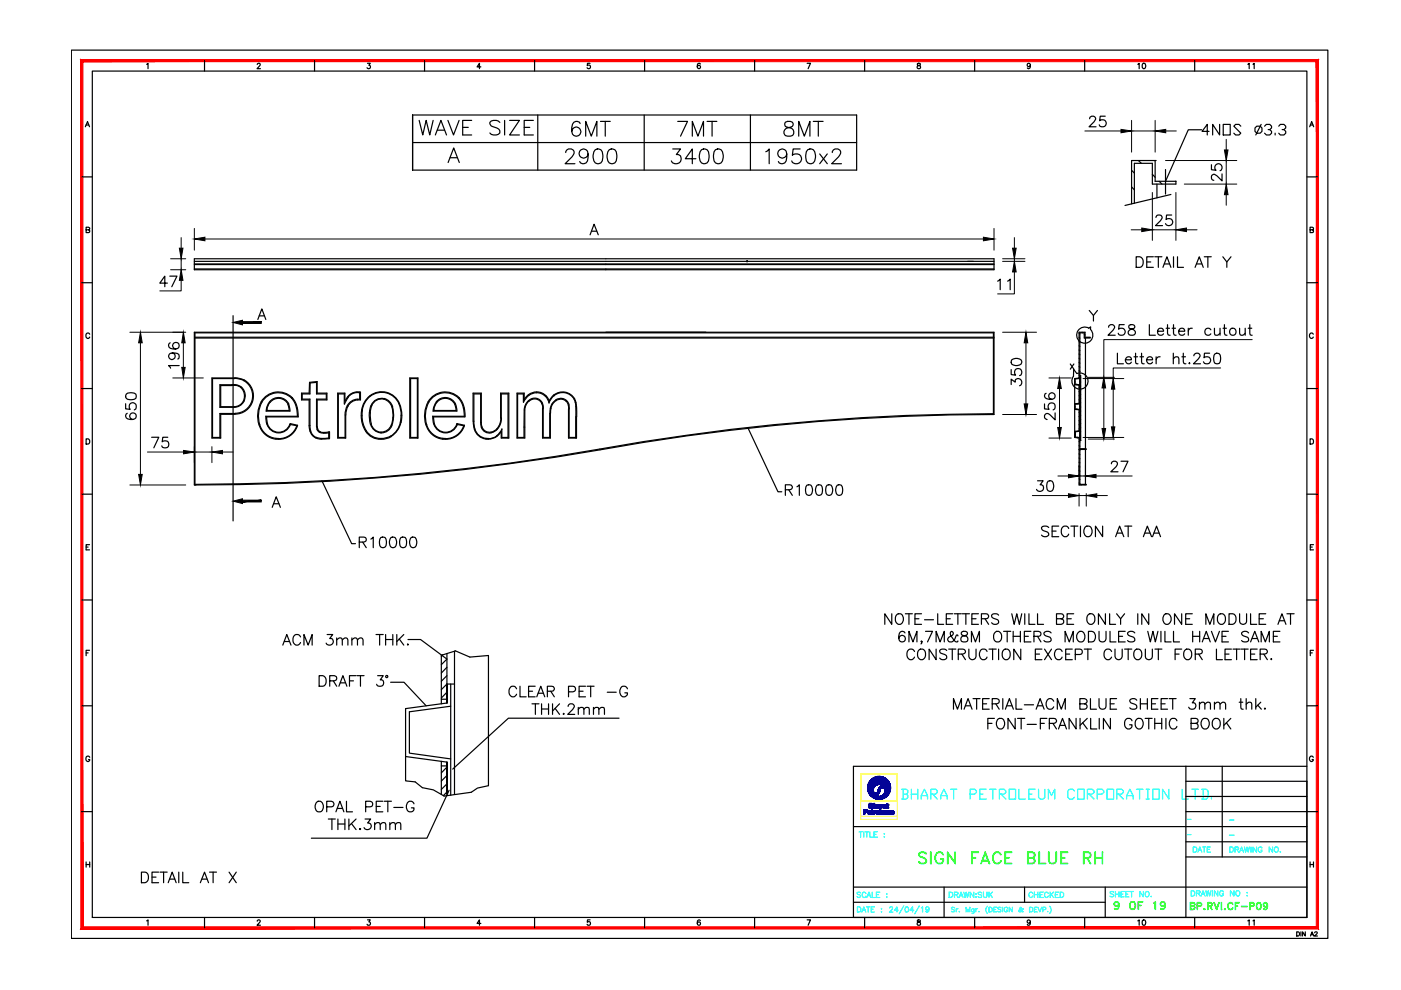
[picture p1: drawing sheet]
<svg xmlns="http://www.w3.org/2000/svg" width="297mm" height="210mm" viewBox="0 0 297 210" stroke-linecap="round" stroke-linejoin="round" font-family="sans-serif">
<!-- layer: 0 -->
<g fill="none" stroke="#0f0" stroke-width=".25">
<path d="M195 180.8a1.11 1.11 0 0 1 1.4 .2h-.2a.8 .8 0 0 0-1.3 .2l.4 .4a1.16 1.16 0 0 1 1.1 1.2 1.12 1.12 0 0 1-1.6 0h.2a.87 .87 0 0 0 1.3 0l-.1-.6-.9-.5a.55 .55 0 0 1-.5-.4 .55 .55 0 0 1 .2-.5zM197.3 180.6h.1v2.5h-.1zM198.5 181a.86 .86 0 0 1 .8-.4 .86 .86 0 0 1 .7 .6h-.1a.82 .82 0 0 0-.9-.4 .82 .82 0 0 0-.7 .8v.6a.79 .79 0 0 0 .8 .9 .79 .79 0 0 0 .8-.9h-.5v-.1h.6a.9 .9 0 0 1-.8 1.1 .9 .9 0 0 1-.9-1zM200.9 180.6l1.6 2.2v-2.2v2.5l-1.5-2.1v2.1h-.1zM206 180.6h1.4v.2h-1.3v2.3h-.1zM206.1 181.8h.8v.1h-.8M208.2 182.5h1.4M208.3 182.4h1.2M208.9 180.6l1 2.5h-.2l-.8-2.1-.9 2.1zM210.9 180.8a.85 .85 0 0 1 1.3 .4 .87 .87 0 0 0-.9-.4 .87 .87 0 0 0-.7 .8 1.37 1.37 0 0 0 .6 1.4h.4l.6-.5a.91 .91 0 0 1-1 .6 .91 .91 0 0 1-.7-.9 1.58 1.58 0 0 1 .4-1.4zM213.1 180.6h1.4v.2h-1.3v2.2l1.3 .1h-1.4zM213.2 181.8h.7v.1h-.7"/>
<path d="M218 181.8l1.2-.1 .1-.2-.1-.6-1.2-.1v2.2l1.2-.1 .1-.2-.1-.6-1.2-.2M218.8 181.8a.66 .66 0 0 1 .6 .7 .66 .66 0 0 1-.6 .6h-.9v-2.5h.9a.66 .66 0 0 1 .7 .7 .66 .66 0 0 1-.7 .6M220.3 180.6h.1v2.4l1.3 .1h-1.4zM222.3 180.6h.1l.2 2.2a.75 .75 0 0 0 .7 .2 .75 .75 0 0 0 .6-.6v-1.8h.1v1.8a.86 .86 0 0 1-.8 .7 .86 .86 0 0 1-.9-.7zM224.9 180.6h1.5v.2h-1.3v2.2l1.3 .1h-1.5zM225.1 181.8h.7v.1h-.7M229.8 181.8l1.2-.1 .2-.2-.2-.6-1.2-.1v2.3h-.1v-2.5h1a.66 .66 0 0 1 .6 .7 .66 .66 0 0 1-.6 .6h-.9M230.4 181.9l.9 1.2-.7-1.2M232.1 180.6h.2v2.5h-.2zM232.3 181.8h1.4M232.3 181.9h1.4M233.7 180.6l.1 2.5z"/>
</g>
<g fill="none" stroke="#000" stroke-width=".25">
<path d="M15.1 10.6h266.4v188.4h-266.4zM19.6 15.1h257.5v179.4h-257.5zM31.1 13.6l.3-.2v1.2M43.4 12.8v2.3M54.5 13.7l.2-.2 .3-.1 .2 .4-.7 .8h.7M66.7 12.8v2.3M77.9 13.4h.6l-.3 .4a.37 .37 0 0 1 .3 .6 .37 .37 0 0 1-.7 0M90 12.8v2.3M102 14.2h-.9l.6-.8v1.2M113.3 12.8v2.3M125.1 13.4h-.5l-.1 .5a.38 .38 0 0 1 .6 0 .38 .38 0 0 1-.1 .6 .38 .38 0 0 1-.5-.1M136.7 12.8v2.3"/>
<path d="M148.5 13.6l-.1-.1a.56 .56 0 0 0-.6 .4 .56 .56 0 0 0 .4 .7 .35 .35 0 0 0 .3-.4 .35 .35 0 0 0-.3-.3 .35 .35 0 0 0-.4 .3M160 12.8v2.3M171.1 13.4h.7l-.5 1.2M183.3 12.8v2.3M194.5 13.5v.3l.5 .2 .2 .2a.36 .36 0 0 1-.5 .4 .36 .36 0 0 1-.2-.5l.6-.4v-.2zM206.6 12.8v2.3M218.5 13.8a.34 .34 0 0 1-.5 .3 .34 .34 0 0 1-.1-.6 .34 .34 0 0 1 .5 .1l.1 .2a.54 .54 0 0 1-.4 .8l-.3-.2M230 12.8v2.3M241.2 13.6l.3-.2v1.2M242.3 13.5l.2-.1a.58 .58 0 0 1 .4 .6 .58 .58 0 0 1-.4 .6l-.3-.2v-.3zM253.3 12.8v2.3M264.6 13.6l.3-.2v1.2"/>
<path d="M265.7 13.6l.2-.2v1.2M17.3 37.5h2.3M18.1 26.9l.5-1.1 .4 1.1M18.3 26.5h.5M87.5 36.1v-11.7v11.7M87.5 30.2h94.1M87.5 24.4h94.1v11.7h-94.1M88.9 25.5l.7 3.1 .8-3.1 .7 3.1 .7-3.1M92.3 28.6l1.2-3.1 1.2 3.1M92.7 27.6h1.5M95 25.5l1.2 3.1 1.1-3.1M95 34.5l1.2-3.1 1.2 3.1"/>
<path d="M95.4 33.4h1.5M98.1 27h1.2M100 25.5h-1.9v3.1h1.9M106 26a1.46 1.46 0 0 0-2.1 0 .85 .85 0 0 0 .6 .8 1.77 1.77 0 0 1 1.5 .9v.5a1.46 1.46 0 0 1-2.1 0M107 25.5v3.1M108 25.5h2.1l-2.1 3.1h2.1M111.1 27h1.2M113.1 25.5h-2v3.1h2M114 24.4v11.7M119.9 32.3l.3-.5 .3-.2h.6a.75 .75 0 0 1 .5 1.2l-1.8 1.9h2.1M123 26.2a.86 .86 0 0 0-1.3-.3 2.35 2.35 0 0 0 0 2.8 .98 .98 0 0 0 1.4-.4 .98 .98 0 0 0-.7-1.3 .98 .98 0 0 0-1.2 .9M124.2 28.9v-3.2l1.2 3.2 1.1-3.2v3.2"/>
<path d="M124.7 32.6a.96 .96 0 0 1-1.4 .8 .96 .96 0 0 1-.3-1.5 .96 .96 0 0 1 1.6 .1 2.96 2.96 0 0 1-.3 2.5 .9 .9 0 0 1-1.4-.3M126.2 31.8a.99 .99 0 0 1 1.5 .4 2.75 2.75 0 0 1-.3 2.3 .98 .98 0 0 1-1.5-.4 2.42 2.42 0 0 1 .3-2.3zM127.3 25.7h2.1M128.3 25.7v3.2M129.2 31.8a.99 .99 0 0 1 1.5 .4 2.75 2.75 0 0 1-.3 2.3 .98 .98 0 0 1-1.5-.4 2.42 2.42 0 0 1 .3-2.3zM136.6 24.4v11.7M142.6 31.6h1.7l-.9 1.2a1 1 0 0 1 1 1.1 1 1 0 0 1-1.3 .8l-.5-.2-.3-.4M143.7 25.7h2.1l-1.5 3.2M146.8 28.9v-3.2l1.2 3.2 1.2-3.2v3.2M147.5 33.7h-2.2l1.5-2.1v3.1M148.7 31.8a.99 .99 0 0 1 1.5 .4 2.75 2.75 0 0 1-.3 2.3 .98 .98 0 0 1-1.5-.4 2.42 2.42 0 0 1 .3-2.3zM149.9 25.7h2.1"/>
<path d="M151 25.7v3.2M151.7 31.8a.98 .98 0 0 1 1.5 .4 2.42 2.42 0 0 1-.3 2.3 .99 .99 0 0 1-1.5-.4 2.75 2.75 0 0 1 .3-2.3zM159.1 24.4v11.7M162.4 32.2l.7-.6v3.1M166.5 25.9a.63 .63 0 0 0 .3 1l.6 .2a.9 .9 0 0 1 .9 .8 .9 .9 0 0 1-.7 1h-.6a.89 .89 0 0 1-.8-1 .89 .89 0 0 1 .9-.8l.6-.2a.59 .59 0 0 0 .5-.4 .59 .59 0 0 0-.2-.6l-.4-.2zM166.8 32.6a.96 .96 0 0 1-1.3 .8 .96 .96 0 0 1-.4-1.5 .96 .96 0 0 1 1.6 .1 2.96 2.96 0 0 1-.3 2.5 .9 .9 0 0 1-1.4-.3M169.3 28.9v-3.2l1.2 3.2 1.2-3.2v3.2M169.6 31.6h-1.4l-.2 1.3a1.1 1.1 0 0 1 1.7 0 1.1 1.1 0 0 1-.2 1.6 1.1 1.1 0 0 1-1.6-.4M171.3 31.8a.98 .98 0 0 1 1.4 .4 2.42 2.42 0 0 1-.3 2.3 .99 .99 0 0 1-1.4-.4 2.75 2.75 0 0 1 .3-2.3zM172.4 25.7h2.1M173.5 25.7v3.2M173.8 32.6l1.6 2.1"/>
<path d="M175.4 32.6l-1.6 2.1M176.5 32.3l.3-.5 .3-.2h.5a.75 .75 0 0 1 .5 1.2l-1.8 1.9h2.1M231 25.2l.1-.4a.71 .71 0 0 1 1 0 .46 .46 0 0 1 .1 .7l-1.3 1.4h1.5M234.3 24.6h-1l-.2 1a.79 .79 0 0 1 1.2 0 .79 .79 0 0 1-.1 1.1 .79 .79 0 0 1-1.1-.2M239.9 36.1l.6 .6M239.9 39.6l.6 .7M241.4 34l.6 .6M244.3 37l.6 .6M244.9 34h.1M245.3 39v3M245.8 38.4l.6 .6M247.1 35.9v5.2"/>
<path d="M254.8 27.5h-2.9l-4.8 10.9M256.3 27.9h-1.4l1.1-1.5v2.2M256.9 34.9v1.1l.9 .1a.79 .79 0 0 1 0-1.2 .79 .79 0 0 1 1.2 .1 .79 .79 0 0 1-.3 1.2M258.6 26.4v2.2l-1.5-2.2v2.2M259.1 36.9v1.5l-1.4-1.3a.51 .51 0 0 0-.8 .3v.6l.5 .2M259.3 26.4h1.5v2.2h-1.5zM263.1 26.8l-.4-.4h-.7l-.4 .4 1.5 1.4-.4 .4h-.7l-.4-.4M266.5 26.8h.7l.4 .3v.8l-.4 .3h-.7l-.4-.3v-.8zM267.4 26.4l-1.2 2.2M268.1 26.8l.4-.4h.7l.4 .4v.3l-.4 .4h-.3M269.2 27.5l.4 .4v.3l-.4 .4h-.7l-.4-.4M270.4 28.2v.4"/>
<path d="M271.1 26.8l.4-.4h.7l.4 .4v.3l-.4 .4h-.4M272.2 27.5l.4 .4v.3l-.4 .4h-.7l-.4-.4M277.1 37.5h2.2M277.7 26.9l.4-1.1 .4 1.1M277.8 26.5h.6M17.3 59.9h2.3M18.3 48.7h.6l.1-.4-.7-.1v1.1l.7-.1v-.4l-.2-.1M36 58.5h1.5l-1.1 2.3M41.2 54.9h169.5v2.3h-169.5zM41.2 57h169.5M41.2 56h169.5M41.2 56.1h169.5"/>
<path d="M41.2 55.4h169.5M125.1 49.8l.9-2.3 .8 2.3M125.4 49h1.1M158.4 55.2v.3M211.5 59.6l.6-.4v2.2M213.6 59.6l.6-.4v2.2M240.5 43.1v-8.5h3.8v4.4h5v-.6h-4.4v-4.4h-5v9.2M240.9 54.4h.8a1.21 1.21 0 0 1 .7 1.2 1.21 1.21 0 0 1-.7 1.1h-.8zM243.1 55.5h.9M244.5 54.4h-1.4v2.3h1.4M244.8 54.4h1.6M245.1 46.1l.2-.4a.75 .75 0 0 1 1.1 .3l-.3 .8-1.1 1h1.5"/>
<path d="M245.6 54.4v2.3M246.6 56.7l.8-2.3 .9 2.3M246.9 56h1.1M248.3 41.2l-9.8 2.4M248.4 45.6h-1.1l-.1 1a.8 .8 0 0 1 1.3 0 .8 .8 0 0 1-.2 1.2 .8 .8 0 0 1-1.2-.4M248.8 54.4v2.3M249.7 54.4v2.3h1.2M253.4 56.7l.9-2.3 .8 2.3M253.7 56h1.1M255.3 54.4h1.5M256.1 54.4v2.3M259.3 54.4l.8 1.1v1.2"/>
<path d="M261 54.4l-.9 1.1M277.1 59.9h2.2M277.8 48.7h.6v-.4l-.6-.1v1.1h.6l.1-.4-.3-.2M19 70.9a.45 .45 0 0 0-.6-.2 .45 .45 0 0 0-.2 .6 .41 .41 0 0 0 .3 .5 .41 .41 0 0 0 .5-.3M35.5 60h-1.6l1-1.5v2.3M36.1 72.7a.64 .64 0 0 0-.4 .6 .64 .64 0 0 0 .5 .6 1.24 1.24 0 0 0 1.8-.6 .7 .7 0 0 0-.7-.7 .7 .7 0 0 0-.7 .7 .7 .7 0 0 0 .7 .7M36.5 74.8a.7 .7 0 0 1 .6 1 .7 .7 0 0 1-1.2 .3 .7 .7 0 0 1 .2-1.2 2.23 2.23 0 0 1 1.8 .2 .72 .72 0 0 1-.2 1M38 77.5h-2.3l.5 .6M41.2 70.4h169.5v17.5a468.6 468.6 0 0 0-83.5 7.5 496.5 496.5 0 0 1-86 7.4zM41.3 70.6h169.3v17.1a478.6 478.6 0 0 0-83.4 7.5 498.3 498.3 0 0 1-85.9 7.5zM41.3 71.5h169.4M41.3 71.7h169.4"/>
<path d="M49.4 66.9v43.5M54.7 67.7l.8-2.2 .9 2.2M55 67h1M214.4 78.4v1l.9 .1a.79 .79 0 0 1 0-1.1 .79 .79 0 0 1 1.2 .1 .79 .79 0 0 1-.3 1.1M214.5 76.3a1.44 1.44 0 0 1 2.1 .3v.2a1.41 1.41 0 0 1-2.1 .4zM226.9 77.2l.8 1.1M227.7 77.2l-.8 1.1M228.4 79.2a1.71 1.71 0 0 1 2.3 1.5 1.71 1.71 0 0 1-2.3 1.7 1.71 1.71 0 0 1-.8-2.7v-1.4l.7 .9M228.8 79.5l.3 .1v13.8h-.1v-.5l-1.1-.1v-12.5l1.1-.2M228.8 70.7l.2 .1M228.8 71.5l.2 .2M228.8 72.4l.2 .2"/>
<path d="M228.8 73.3l.2 .1M228.8 74.2l.2 .1M228.8 75.1l.2 .1M228.8 75.9l.2 .2M228.8 76.8l.2 .2M228.8 77.7l.2 .2M228.8 78.6l.2 .1h-.2M228.9 69.8a1.72 1.72 0 0 1 2-.2l.3-.3v.6a1.71 1.71 0 0 1 0 2.4 1.71 1.71 0 0 1-2.5-.1 1.71 1.71 0 0 1 .2-2.4zM229 79.8l-.2 .2M229 79.6v13.8M229.4 70.4l.2 .2M229.9 70.9l.2 .1"/>
<path d="M230.1 71.7v31M230.9 65.8l.9 1.1v1.2M232.7 65.8l-.9 1.1M235 69.4l.1-.4a.71 .71 0 0 1 1 0 .46 .46 0 0 1 .1 .7l-1.3 1.4h1.5M236.9 74.9v2.2h1.3M238.4 68.8h-1.1l-.1 1a.79 .79 0 0 1 1.2 0 .79 .79 0 0 1-.2 1.1 .79 .79 0 0 1-1.1-.2M238.6 76.3h1.3a.64 .64 0 0 0-.7-.7 .64 .64 0 0 0-.6 .7 .69 .69 0 0 0 .4 .8 .69 .69 0 0 0 .9-.3M239.4 69a.45 .45 0 0 0 .2 .7 1.02 1.02 0 0 1 1.1 1 .8 .8 0 0 1-.9 .4 .8 .8 0 0 1-.6-.7 1.42 1.42 0 0 1 1.3-.8l.1-.4a.81 .81 0 0 0-1.2-.2zM240.4 75.6h.8M240.8 74.9v1.8v.3l.5 .1M241.7 75.6h.8M242 74.9v1.8l.1 .3 .5 .1"/>
<path d="M243.1 76.3h1.3a.64 .64 0 0 0-.7-.7 .64 .64 0 0 0-.6 .7 .69 .69 0 0 0 .4 .8 .69 .69 0 0 0 .9-.3M243.7 68.8v2.3h1.3M245.1 75.6v1.5M245.4 70.2h1.3a.66 .66 0 0 0-.8-.6 .66 .66 0 0 0-.5 .8 .69 .69 0 0 0 .5 .7 .69 .69 0 0 0 .8-.3M246 75.6a.7 .7 0 0 0-.9 .7M247.2 69.6h.8M247.5 68.8v1.9l.2 .3 .4 .1M248.5 69.6h.7M248.8 76.1l.5-.5 .5 .1 .2 1.4M248.8 74.9v2.2M248.8 68.8v1.9l.1 .3 .5 .1M249.9 70.2h1.3a.66 .66 0 0 0-.8-.6 .66 .66 0 0 0-.5 .8 .69 .69 0 0 0 .5 .7 .69 .69 0 0 0 .8-.3"/>
<path d="M250.6 75.6h.7M250.9 74.9v1.8l.1 .3 .4 .1M251.9 69.6v1.5M252.1 77l.1-.1 .1 .1zM252.8 69.6a.66 .66 0 0 0-.9 .6M253.1 75.4v-.1a.75 .75 0 0 1 1.1-.3 .46 .46 0 0 1 .1 .7l-1.3 1.4h1.5M256.5 74.9h-1.1l-.1 1a.8 .8 0 0 1 1.2 0 .8 .8 0 0 1-.2 1.2 .8 .8 0 0 1-1.1-.4M256.7 69.9a.71 .71 0 0 0-1-.1 .71 .71 0 0 0 0 1.1 .71 .71 0 0 0 1-.1M257.5 69.6l.1 1.4 .5 .1 .6-.4M257.6 75a.74 .74 0 0 1 1.1 .3 2.14 2.14 0 0 1-.2 1.7 .8 .8 0 0 1-1.1-.3 2.02 2.02 0 0 1 .2-1.7zM258.7 69.6v1.5M259.3 69.6h.7"/>
<path d="M259.6 68.8v1.9l.1 .3 .5 .1M262.8 69.6l.1 1.4 .6 .1 .5-.4M264 69.6v1.5M264.6 69.6h.8M265 68.8v1.9l.1 .3 .4 .1M278.4 70.9a.45 .45 0 0 0-.6-.2 .45 .45 0 0 0-.2 .6 .41 .41 0 0 0 .4 .5 .41 .41 0 0 0 .4-.3M17.3 82.4h2.3M18.3 93h.3a.58 .58 0 0 1 .4 .6 .58 .58 0 0 1-.4 .5h-.3zM26.6 85.6v1.1l1 .1a.8 .8 0 0 1 0-1.2 .8 .8 0 0 1 1.2 .2 .8 .8 0 0 1-.3 1.1M26.8 83.6a1.85 1.85 0 0 1 2 0 .8 .8 0 0 1-.3 1.1 2.02 2.02 0 0 1-1.7-.2l-.2-.4zM27 87.6a.64 .64 0 0 0-.4 .7 .64 .64 0 0 0 .5 .5 1.59 1.59 0 0 0 1.7-.2 .7 .7 0 0 0-.3-1 .7 .7 0 0 0-1 .5 .7 .7 0 0 0 .6 .8M32.1 92.7h1.6l-1.1 2.3"/>
<path d="M35.6 92.7h-1.1l-.1 1a.79 .79 0 0 1 1.2-.1 .79 .79 0 0 1-.1 1.2 .79 .79 0 0 1-1.2-.3M49.2 81.6h-2.6v4.8h3M49.2 81.7h-2.4v4.5h2.8M49.2 81.5l1.1 .1 .9 .5M49.2 81.7a2.17 2.17 0 0 1 2.6 2.3M49.8 80.2l1.1 .2 .8 .3M49.8 80.1a3.9 3.9 0 0 1 4 3.8 3.9 3.9 0 0 1-3.9 3.9M49.8 80.1h-4.9v12.8h1.9v-5.1h3M49.8 80.3h-4.7v12.5h1.5v-5.1h3.2M51.2 82.1l.5 .6 .3 1.3M51.7 85.1a2.31 2.31 0 0 1-2.1 1.3M51.7 80.7h.1"/>
<path d="M51.8 80.8a3.7 3.7 0 0 1 1.6 4.1 3.7 3.7 0 0 1-3.5 2.7M51.8 84a2.18 2.18 0 0 1-2.2 2.2M52 84l-.3 1.2M54.9 90.1a4.1 4.1 0 0 0 3.6 3M55.1 90a4 4 0 0 0 3.4 2.9M56.5 88.4a2.74 2.74 0 0 0 3.1 3.2 2.48 2.48 0 0 0 1.8-1.6M56.6 89.9a2.6 2.6 0 0 0 2.4 1.9 2.6 2.6 0 0 0 2.5-1.7M57.2 85.3l-.4 .7-.2 1M57.3 85.3a2.26 2.26 0 0 1 3.8 .4M58.5 92.9l.6 .1M61 85.7l.3 1.3h-4.7M61.2 85.7l.3 1.5h-5.1"/>
<path d="M61.2 85.7a2.56 2.56 0 0 0-3-1.3 2.56 2.56 0 0 0-1.7 2.7M61.4 90l.2-.2 1.5 .4-.1 .1M61.5 90.1l1.4 .2M62 84.3a6.2 6.2 0 0 1 1.2 4.1h-6.7M62 84.3a4.3 4.3 0 0 0-4.6-.9 4.3 4.3 0 0 0-2.7 3.8 6.4 6.4 0 0 0 .2 2.9M62.9 86.5a4 4 0 0 0-4-3.2 4 4 0 0 0-3.9 3.3 6.2 6.2 0 0 0 .1 3.5M62.9 86.5l.1 1.8-6.6-.1 .2 1.7M62.9 90.3a4 4 0 0 1-3.8 2.7M63.1 90.3a4.2 4.2 0 0 1-4.6 2.8M65.5 90.3v-5.5h-1.6v-1.4h1.6l.1-2.3 1.6-.2v2.5h2.1v1.4h-2.1v5.7M65.5 90.2l.2 1.3M65.7 90.3v-5.7h-1.6v-1.1h1.6l.1-2.3 1.3-.1v2.4h2.1v1.1h-2.1v5.9"/>
<path d="M65.7 90.2a2.58 2.58 0 0 0 1.3 2.5M65.8 91.5a2.42 2.42 0 0 0 2.4 1.6M67 92.7l1.2 .3M67.2 90.5v.5M67.2 91l.5 .6 .9 .2M67.3 90.5l.2 .7 .4 .4M67.9 91.6l.7 .1M69.7 91.6h.2v1.4h-.2M69.7 91.8v1.1M69.7 91.6l-1.1 .1M69.7 92.9l-1.5 .1M69.7 91.8l-1.1 .1"/>
<path d="M69.8 93l-1.6 .1M73 85.7v-2.2h-1.3v9.3h1.5v-5.2l.4-1.6M73.1 85v-1.6h-1.5v9.5h1.7v-4.9M73.9 84.2l-.9 1.5M76.1 83.1h.3v1.7a2.81 2.81 0 0 0-3.1 3.2M76.1 83.3h.2v1.3h-.5a2.6 2.6 0 0 0-2.2 1.5M76.2 83.2a2.48 2.48 0 0 0-2.4 1M76.2 83.1a2.83 2.83 0 0 0-3 1.9M76.7 86.9a6.5 6.5 0 0 0 .8 4.5M76.8 87a5.5 5.5 0 0 0 2.2 5.6 4.2 4.2 0 0 0 3.9-.2M77.5 91.4a4.1 4.1 0 0 0 5.4 1.2M78.3 87.5a4.2 4.2 0 0 0 1.4 4l1 .3"/>
<path d="M78.4 83.9l-1.1 1.4-.6 1.7M78.4 83.9a4.2 4.2 0 0 1 4.6-.3 4.2 4.2 0 0 1 2.2 3.9l-.2 2.1M78.7 85.9l-.4 1.6M78.7 89.9a2.31 2.31 0 0 0 2.2 1.8M78.8 86a2.25 2.25 0 0 1 2.2-1.4 2.25 2.25 0 0 1 2.1 1.7M78.8 86a6.9 6.9 0 0 0-.1 3.9M81.4 84.5a2.35 2.35 0 0 0-2.7 1.5M81.5 84.5a2.65 2.65 0 0 1 1.7 1.7M83.1 86.3l.2 2.3M83.1 90.2a2.39 2.39 0 0 1-2.5 1.6M83.2 86.2a6.5 6.5 0 0 1-.1 4M83.3 88.6a2.73 2.73 0 0 1-2.4 3"/>
<path d="M84.6 85.6l.4 1.4 .1 1M84.6 85.6a4.1 4.1 0 0 0-4.5-2.3 4.1 4.1 0 0 0-3.3 3.7M85 89.5a4.7 4.7 0 0 1-2.1 3M85 88a4.9 4.9 0 0 1-2.2 4.5M86.9 80.1h1.7v12.8h-1.7zM87.1 80.3h1.4v12.5h-1.4zM90.5 90a4 4 0 0 0 4 3M90.9 85.2a6.2 6.2 0 0 0-.4 4.9M91.9 86.8a2.51 2.51 0 0 1 2.7-2.5 2.51 2.51 0 0 1 2.3 2.9h-5.1M91.9 86.7l-.1 .4M91.9 88.4a2.74 2.74 0 0 0 3 3.2 2.82 2.82 0 0 0 2.1-1.8l1.5 .4a4.3 4.3 0 0 1-4.1 2.9 4.3 4.3 0 0 1-4.1-3M92 89.9a2.6 2.6 0 0 0 2.4 1.9 2.6 2.6 0 0 0 2.5-1.7"/>
<path d="M96.4 85.7l.3 1.3h-4.7M96.4 85.7a2.37 2.37 0 0 0-2.7-1.1 2.37 2.37 0 0 0-1.7 2.4M96.9 90.1l1.4 .2M97.2 84.4l.6 .8 .4 1.3M97.2 84.4a4 4 0 0 0-6.3 .8M97.3 84.3a4.3 4.3 0 0 0-4.5-.9 4.3 4.3 0 0 0-2.7 3.8 6.4 6.4 0 0 0 .2 2.9M97.4 84.3a5.9 5.9 0 0 1 1.2 4.1h-6.7M98.3 86.5l.1 1.8-6.6-.1 .1 1.7M98.3 90.3a4 4 0 0 1-3.8 2.7M100.3 89.3v-5.9h1.7v6.2M100.3 89.3l.3 1.7M100.6 91a2.86 2.86 0 0 0 2.4 2.1"/>
<path d="M101.9 89.6v-6.1h-1.4v5.8a3.2 3.2 0 0 0 2.5 3.6M101.9 89.5a1.93 1.93 0 0 0 2.2 2.3M102 89.5a1.81 1.81 0 0 0 2.1 2.1M103 93.1h.6M103 92.9l.6 .1M106.3 91.5a3.1 3.1 0 0 1-2.7 1.6M106.3 91.6v1.3h1.6v-9.5h-1.8l.1 5.2a2.93 2.93 0 0 1-2.1 3M106.3 88.6v-5.1h1.4v9.3h-1.3v-1.8M106.3 88.6a3.1 3.1 0 0 1-2.1 3.1M106.4 90.9a3.1 3.1 0 0 1-2.8 2.1M112.1 84.9l-.6 .7-.4 1.3M112.1 84.9a1.8 1.8 0 0 1 2.9 .5"/>
<path d="M112.2 83.8l-1.2 1.5v-1.8h-1.3v9.3h1.4v-5.8M112.2 85l-.6 .7-.3 1.2M112.2 85.1a1.67 1.67 0 0 1 2.7 .4M113.8 83.1a3.1 3.1 0 0 0-2.7 1.6v-1.3h-1.5v9.5h1.7v-5.9M113.8 83.3l-1 .2-.7 .3M113.8 83.1l.9 .1 1.1 .8M113.8 83.3a2.65 2.65 0 0 1 2.6 2.1l1-1.5M114.8 85.6h.1M114.9 85.6l.2 1M114.9 85.5l.1 .1M115 86.6v6.3h1.7v-5.3M115 85.6l.2 1v6.2h1.4v-5.2"/>
<path d="M116.7 86.6l-.1 1M117 85.6l-.3 1M117.1 85.7l-.3 .9-.1 1M117.2 85.7a1.79 1.79 0 0 1 2.1-1 1.79 1.79 0 0 1 1.3 2M117.3 83.8l-.9 1.2-.6-1.1M117.4 83.7l-.1 .1M117.4 83.8a2.89 2.89 0 0 1 4.7 1.5M117.4 83.9a2.83 2.83 0 0 1 3.3-.3 2.83 2.83 0 0 1 1.4 3v1.7M117.9 84.8l-.8 .8M119.3 84.5h-.8l-.7 .3M119.3 84.5l.8 .4M120.1 85l.5 .6 .1 1.1"/>
<path d="M120.5 86.7v6.2h1.7v-4.6M120.7 86.7v6.1h1.4v-4.5M122.1 85.3l.1 .9M122.2 86.2l.1 2.1M158.7 90.9l6.2 13.4h.8M214.4 81.5v-1.1l.8 .6a.74 .74 0 0 1 1.1-.7 .74 .74 0 0 1 .2 1.2l-.3 .3M221.5 85.6v1.1l.9 .1a.78 .78 0 0 1 0-1.2 .78 .78 0 0 1 1.2 .2 .78 .78 0 0 1-.3 1.1M221.8 83.4a.6 .6 0 0 0-.2 .9 1.3 1.3 0 0 0 2.1-.3 .69 .69 0 0 0-.6-.7 .69 .69 0 0 0-.8 .6 .69 .69 0 0 0 .7 .8M223.7 87.5v1.5l-1.1-1a.66 .66 0 0 0-.6-.3 .66 .66 0 0 0-.5 .4l.1 .6 .4 .2M227.9 86.8l1.1 .1M227.9 92.7v-1.1v1.1l1.1 .1M227.9 92.4v.1"/>
<path d="M227.9 86.2v.2M227.9 80.9v.2M228 91.4l-.1 .3M228.3 81.5l-.1 .1M228.3 86.7l-.1 .1M228.5 92.7l-.1 .1M228.7 85.6h-.2M228.7 80.1l-.1 .2M228.8 80.1v-9.7h1.3v1.1h1.1v.2h-1.3v-1.1h-.9v32.1h1.3v.1h-1.5v-9.9M228.8 81.7v3.8M228.8 86.9v4.5M228.8 87.4l.2 .1"/>
<path d="M228.8 88.3l.2 .1M228.8 89.2l.2 .1M228.8 90l.2 .2M228.8 90.9l.2 .2M228.8 93.6l.2 .1M228.8 94.5l.2 .1M228.8 95.3l.2 .2M228.8 96.2l.2 .2M228.8 97.1l.2 .2M228.8 98l.2 .1M228.8 98.9l.2 .1M228.8 99.7l.2 .2"/>
<path d="M228.8 93.1h.2M228.8 82.1l.2 .2M228.8 83l.2 .1M228.8 83.9l.2 .1M228.8 84.8l.2 .1M228.8 81.8h.2M229 95.2h1.3v.1h-1.5M229 91.3l-1.1 .2M229 85.5l-1.1 .1M229 93.1v.1M229 91.3v.1M229 90.4v.2"/>
<path d="M229 89.5v.2M229 88.7v.1M229 87.8v.1M229 86.9v.1M229 85.1v.2M229 84.2v.2M229 83.4v.1M229 82.5v.1M229 80.2l-1.1 .1v1.1l1.1 .2-1.1-.1M229 80l.1 .1M229 80.9l.1 .1M229 81.8l.1 .1"/>
<path d="M229 82.7l.1 .1M229 83.6l.1 .1M229 84.5h.1M229 85.3l.1 .1M229 86.2l.1 .1M229 87.1l.1 .1M229 88l.1 .1M229 88.9h.1M229 89.7l.1 .1M229 90.6l.1 .1M229 91.5l.1 .1M229 92.4l.1 .1"/>
<path d="M229 93.3h.1M229 91.4l-1.1 .2M229 85.6l-1.1 .1v1l1.1 .1M235.6 98.3l.1-.3a.75 .75 0 0 1 1.1 0 .78 .78 0 0 1-.2 1l-1.1 1h1.5M237.7 97.8h1.5l-1.1 2.2M277.1 82.4h2.2M277.8 93a.57 .57 0 0 1 .7 .6 .57 .57 0 0 1-.7 .5zM17.3 104.8h2.3M18.3 116h.4M19 115.5h-.7v1.1h.7M41.3 102.8h.1M57.7 107.6l.9-2.3 .9 2.3"/>
<path d="M58.1 106.8h1M68.3 101.9l6.3 13.4h.8M76.2 114.9l1.2-.1 .3-.3-.1-.4-.5-.2h-.9v2.2M76.9 114.9l.8 1.2M78.6 114.3l.5-.4v2.2M80.7 114a.8 .8 0 0 1 1.1 .3 2.02 2.02 0 0 1-.2 1.7 .74 .74 0 0 1-1.1-.3 2.09 2.09 0 0 1 .2-1.7zM82.9 114a.76 .76 0 0 1 1.1 .3 1.13 1.13 0 0 1-.8 1.8 1.44 1.44 0 0 1-.3-2.1zM85 114a.8 .8 0 0 1 1.1 .3 2.02 2.02 0 0 1-.2 1.7 .74 .74 0 0 1-1.1-.3 2.09 2.09 0 0 1 .2-1.7zM87.2 114a.76 .76 0 0 1 1 .3 1.13 1.13 0 0 1-.7 1.8 1.44 1.44 0 0 1-.3-2.1zM166.5 103.8l1.3-.1a.51 .51 0 0 0 0-.8l-1.3-.1v2.2M167.2 103.8l.8 1.2M169 103.2l.5-.4v2.2"/>
<path d="M171.1 102.9a.74 .74 0 0 1 1 .3 1.14 1.14 0 0 1-.7 1.8 1 1 0 0 1-.6-1.3zM173.2 102.9a.76 .76 0 0 1 1.1 .3 2.02 2.02 0 0 1-.2 1.7 .69 .69 0 0 1-1.1-.3 1.75 1.75 0 0 1 .2-1.7zM175.4 102.9a.74 .74 0 0 1 1 .3 1.14 1.14 0 0 1-.7 1.8 1 1 0 0 1-.6-1.3zM177.5 102.9a.76 .76 0 0 1 1.1 .3 2.02 2.02 0 0 1-.2 1.7 .69 .69 0 0 1-1.1-.3 1.75 1.75 0 0 1 .2-1.7zM220 101.9h1.2l-.7 .9a.75 .75 0 0 1 .7 1.1 .75 .75 0 0 1-1.3 .1l-.1-.2M222.2 102a.74 .74 0 0 1 1.1 .4 1.14 1.14 0 0 1-.7 1.8 .98 .98 0 0 1-.7-1.3zM222.3 111.8a.89 .89 0 0 0-1.5 .3l.2 .3 .9 .3a.52 .52 0 0 1 .4 .4 .52 .52 0 0 1-.2 .6 .97 .97 0 0 1-1.3-.2M223.1 112.6h.8M224.5 111.5h-1.4v2.3h1.4M226.6 112.1a.81 .81 0 0 0-.9-.6 .81 .81 0 0 0-.7 .9 .97 .97 0 0 0 .2 1.1 .97 .97 0 0 0 1.1 .2l.3-.5M227 111.5h1.5M227.8 111.5v2.3"/>
<path d="M228.8 100.6l.2 .2M228.8 101.5l.2 .2M228.8 102.4l.2 .2M229.1 111.5v2.3M229.1 102.7l.1 .1M230 102.7l.1 .1M230.2 111.6a1.03 1.03 0 0 1 1.2 .4 1.03 1.03 0 0 1 0 1.2 .82 .82 0 0 1-.9 .6 .82 .82 0 0 1-.7-.9 1.53 1.53 0 0 1 .4-1.3zM233.8 111.5v2.3l-1.5-2.3v2.3M236.5 113.8l.9-2.3 .9 2.3M236.9 113h1M238.5 111.5h1.5M239.2 111.5v2.3"/>
<path d="M242.4 113.8l.9-2.3 .9 2.3M242.8 113h1M244.4 113.8l.8-2.3 .9 2.3M244.7 113h1M277.1 104.8h2.2M277.8 116h.4M278.5 115.5h-.7v1.1h.7M17.3 127.2h2.3M18.3 138.4h.4M19 137.9h-.7v1.1M60 136.8l.8-2.3 .9 2.3M60.3 136h1.1"/>
<path d="M63.7 135a.83 .83 0 0 0-.9-.5 .83 .83 0 0 0-.7 .9 .97 .97 0 0 0 .2 1 .97 .97 0 0 0 1.1 .3l.3-.5M64.4 136.8v-2.3l.9 2.3 .9-2.3v2.3M69.4 134.5h1.1l-.6 .9a.73 .73 0 0 1 .8 .8 .73 .73 0 0 1-1 .6l-.6-.4M71.4 135.7l.5-.4 .6 .1 .1 1.4M71.4 135.3v1.5M72.6 135.7l.5-.4 .5 .1 .2 1.4M74.6 135.7l.6-.4 .5 .1 .1 1.4M74.6 135.3v1.5M75.8 135.7l.5-.4 .5 .1 .2 1.4M79.7 134.5h1.6M80.5 134.5v2.3M81.8 134.5v2.3"/>
<path d="M81.8 135.6h1.5M83.3 134.5v2.3M84.1 134.5v2.3M84.6 135.5l1 1.3M85.6 134.5l-1.5 1.5M86.4 136.7h.2l-.1 .1zM86.5 135.6h2.7l5.6 4.1-1.2 1.2M93.9 138.8l-.3 .3M94.8 138.6v10.5l-8.8 1.1v15.4l2 .2 1.5 1.2 2.4 .5 2.3 1.3 5.7-.8 1.3-.9 2.4-.5v-27.6l-4 .3-3-1.3-3 .9v10.3M96.4 138v30.4M189.1 130.1v2.3l-1.5-2.3v2.3M190 130.4a.83 .83 0 0 1 1-.2 .83 .83 0 0 1 .5 .8v.5a.85 .85 0 0 1-.8 .9 .85 .85 0 0 1-.9-.9z"/>
<path d="M191.9 134.2a.65 .65 0 0 0-.7-.3 .65 .65 0 0 0-.5 .4 1.27 1.27 0 0 0 .5 1.8 .7 .7 0 0 0 .8-.6 .7 .7 0 0 0-.7-.8 .7 .7 0 0 0-.7 .7M192 130.1h1.4M192.7 136.1v-2.2l.9 2.2 .8-2.2v2.2M192.7 130.1v2.3M193.9 138.1a.83 .83 0 0 0-.9-.5 .83 .83 0 0 0-.7 .9 .97 .97 0 0 0 .2 1 .97 .97 0 0 0 1.1 .2l.3-.4M194 131.2h.8M194.7 137.9a.83 .83 0 0 1 1-.2 .83 .83 0 0 1 .5 .8 .97 .97 0 0 1-.2 1 .97 .97 0 0 1-1 .2 1.41 1.41 0 0 1-.3-1.8zM195.4 130.1h-1.4v2.3h1.4M195.5 136h-.2l.1-.1 .1 .1-.2 .5M196 131.4h1.9M196.2 133.9h1.5l-1 2.2M198.5 136.1v-2.2l.8 2.2 .9-2.2v2.2"/>
<path d="M198.5 137.6v2.3l-1.5-2.3v2.3M198.8 130.1v2.3h1.3M200.6 131.2h.9M200.7 137.9a.85 .85 0 0 0-1.5 .2l.2 .4 1.2 .5 .1 .5a.93 .93 0 0 1-1.5 0M201.1 137.6h1.6M201.9 137.6v2.3M202 130.1h-1.4v2.3h1.4M202.3 130.1h1.5M203.1 134.8l-.2-.2-.2 .3a1.1 1.1 0 0 1-1.6 1.1 .56 .56 0 0 1 0-.9l.8-.4a.46 .46 0 0 0 .2-.5 .46 .46 0 0 0-.3-.3 .56 .56 0 0 0-.2 .8 1.96 1.96 0 0 0 1.4 1.4l.1-.2M203.1 130.1v2.3M203.2 138.7h.9a.58 .58 0 0 0 .6-.7l-.3-.3-.3-.1h-.9v2.3M203.9 134l-.1 .4 .3 .3a.9 .9 0 0 1 1.1 1l-.1 .2a.88 .88 0 0 1-1.4-.2 .66 .66 0 0 1 .7-.9l.6-.2 .1-.4a.81 .81 0 0 0-1.2-.2z"/>
<path d="M203.9 138.7l.8 1.2M204 130.1h1.5M204.8 130.1v2.3M205.4 137.6v1.6a.77 .77 0 0 0 .8 .7 .77 .77 0 0 0 .7-.7v-1.6M206 136.1v-2.2l.8 2.2 .9-2.2v2.2M206.1 131.2h.8M207.4 130.1h-1.3v2.3h1.3M208.1 131.2h1a.58 .58 0 0 0 .5-.6l-.2-.4-1.3-.1v2.3M208.8 131.2l.8 1.2M209.3 138.1a.83 .83 0 0 0-1-.5 .83 .83 0 0 0-.6 .9v.5a.83 .83 0 0 0 .6 .9 .83 .83 0 0 0 1-.6M209.7 137.6h1.5M210.5 137.6v2.3"/>
<path d="M210.9 134.2l.2-.2a1.04 1.04 0 0 1 1.2 .3 1.04 1.04 0 0 1 0 1.3 .83 .83 0 0 1-1 .5 .83 .83 0 0 1-.6-.8v-.6zM211.7 130.4a.85 .85 0 0 0-1.5 .2l.3 .4 .8 .3a.52 .52 0 0 1 .4 .4 .52 .52 0 0 1-.2 .5 .94 .94 0 0 1-1.3-.2M211.7 137.6v2.3M212.7 137.9a.83 .83 0 0 1 .9-.2 .83 .83 0 0 1 .6 .8 .97 .97 0 0 1-.2 1 .97 .97 0 0 1-1.1 .2 1.41 1.41 0 0 1-.2-1.8zM212.8 133.9h1.5M213.5 133.9v2.2M214.5 130.1l.5 2.3 .6-2.3 .5 2.3 .5-2.3M214.8 133.9v2.2M214.8 134.9h1.5M216.3 133.9v2.2M216.4 137.6v2.3l-1.5-2.3v2.3M217.2 134.9h.8"/>
<path d="M217.3 130.1v2.3M218.2 130.1v2.3h1.2M218.6 133.9h-1.4v2.2h1.4M219.2 134.9l1.3-.1 .2-.3-.1-.4-.4-.2h-1v2.2M219.5 138.7h.9M220 130.1v2.3h1.2M220 134.9l.7 1.2M220.9 137.6h-1.4v2.3h1.4M221.5 137.6l1.4 2.3M222.9 134.2a.85 .85 0 0 0-.9-.4 .85 .85 0 0 0-.7 .6l.5 .4 .6 .2a.57 .57 0 0 1 .2 1 1.17 1.17 0 0 1-1.3-.2M222.9 137.6l-1.4 2.3M224 131.2h1a.58 .58 0 0 0 .5-.6l-.2-.4-1.3-.1v2.3h1l.4-.2 .1-.6-.5-.4"/>
<path d="M225.2 138.1a.83 .83 0 0 0-1-.5 .83 .83 0 0 0-.6 .9v.5a.83 .83 0 0 0 .6 .9 .83 .83 0 0 0 1-.6M225.8 136.1v-2.2l.9 2.2 .9-2.2v2.2M225.9 138.7h.9M226.2 131.2h.9M227.3 137.6h-1.4v2.3h1.4M227.6 130.1h-1.4v2.3h1.4M228 138.8h1a.57 .57 0 0 0 .5-.6 .57 .57 0 0 0-.5-.6h-1v2.3M228.5 134.2l.2-.2a1.02 1.02 0 0 1 1.2 .3 1.02 1.02 0 0 1 0 1.3 .83 .83 0 0 1-1 .5 .83 .83 0 0 1-.6-.8v-.6zM229.9 137.6h1.5M230.6 137.6v2.3M230.8 133.9a1.23 1.23 0 0 1 1.4 .6 1.23 1.23 0 0 1-.4 1.5l-1 .1zM230.9 130.2a1.11 1.11 0 0 1 1.3 .7 1.11 1.11 0 0 1-.5 1.3 1.04 1.04 0 0 1-1.2-.3 1.04 1.04 0 0 1 0-1.3z"/>
<path d="M233 133.9v1.6a.75 .75 0 0 0 .8 .6 .75 .75 0 0 0 .7-.6v-1.6M234.4 130.1v2.3l-1.5-2.3v2.3M235.3 130.1v2.3h1.2M235.3 133.9v2.2h1.3M235.7 138.1a.83 .83 0 0 0-1-.5 .83 .83 0 0 0-.6 .9 .97 .97 0 0 0 .2 1 .97 .97 0 0 0 1 .2l.4-.4M236.4 137.6v1.6a.77 .77 0 0 0 .8 .7 .77 .77 0 0 0 .7-.7v-1.6M236.7 130.1l.9 1.1v1.2M237.2 134.9h.8M238.4 130.1l-.8 1.1M238.4 137.6h1.6M238.6 133.9h-1.4v2.2h1.4M239.2 137.6v2.3"/>
<path d="M240.6 134.2a.85 .85 0 0 0-.8-.4 .85 .85 0 0 0-.7 .6l.2 .3 .9 .3a.57 .57 0 0 1 .2 1 1.17 1.17 0 0 1-1.3-.2M240.6 137.9a.83 .83 0 0 1 .9-.2 .83 .83 0 0 1 .6 .8 .97 .97 0 0 1-.2 1 .97 .97 0 0 1-1.1 .2 1.41 1.41 0 0 1-.2-1.8zM241.2 130.1v2.3M242.8 137.6v1.6a.74 .74 0 0 0 .8 .7 .74 .74 0 0 0 .7-.7v-1.6M243.3 133.9l.6 2.2 .5-2.2 .6 2.2 .5-2.2M243.6 130.1v2.3l-1.5-2.3v2.3M244.9 137.6h1.5M245.6 137.6v2.3M246.1 133.9v2.2M246.8 130.4a.86 .86 0 0 1 .9-.2 .86 .86 0 0 1 .6 .8 1.01 1.01 0 0 1-.3 1 1.01 1.01 0 0 1-1 .2l-.2-.2a1.46 1.46 0 0 1 0-1.6zM247 133.9v2.2h1.3M248.8 133.9v2.2h1.3"/>
<path d="M249.1 138.7h.9M250.5 130.1v2.3l-1.5-2.3v2.3M250.5 137.6h-1.4v2.3M251.2 137.9a.83 .83 0 0 1 .9-.2 .83 .83 0 0 1 .6 .8 .97 .97 0 0 1-.3 1 .97 .97 0 0 1-1 .2 1.41 1.41 0 0 1-.2-1.8zM251.4 131.2h.8M252.8 130.1h-1.4v2.3h1.4M252.9 134.9h1.5M252.9 133.9v2.2M253.4 138.7l1.3-.1 .2-.3-.1-.5-.4-.2h-1v2.3M254.1 138.7l.8 1.2M254.4 133.9v2.2M254.9 136.1l.8-2.2 .9 2.2"/>
<path d="M255.2 135.4h1.1M255.7 132.4v-2.3l.8 2.3 .9-2.3v2.3M256.9 133.9l.8 2.2 .8-2.2M257.9 137.6v2.3h1.3M258.3 130.4a.83 .83 0 0 1 1-.2 .83 .83 0 0 1 .5 .8 .97 .97 0 0 1-.2 1 .97 .97 0 0 1-1.1 .2 1.39 1.39 0 0 1-.2-1.8zM259.1 134.9h.8M259.7 138.7h.9M260.4 133.9h-1.3v2.2h1.3M260.6 130.1h.7a1.21 1.21 0 0 1 .8 1.2 1.21 1.21 0 0 1-.8 1.1h-.7zM261.1 137.6h-1.4v2.3h1.4M261.4 137.6h1.5M262.2 137.6v2.3"/>
<path d="M262.8 130.1v1.6a.75 .75 0 0 0 .8 .7 .75 .75 0 0 0 .7-.7v-1.6M263.1 137.6h1.5M263.9 137.6v2.3M264.7 134.2a.83 .83 0 0 0-.8-.4 .83 .83 0 0 0-.7 .6l.5 .4 .8 .3a.56 .56 0 0 1 0 .9 1.12 1.12 0 0 1-1.3-.2M265.1 130.1v2.3h1.4M265.1 136.1l.9-2.2 .9 2.2M265.1 138.7h.9M265.5 135.4h1M266.5 137.6h-1.4v2.3h1.4M267 131.2h.9M267.2 138.7l1.3-.1a.51 .51 0 0 0 0-.9l-1.3-.1v2.3M267.4 136.1v-2.2l.9 2.2 .8-2.2v2.2"/>
<path d="M267.9 138.7l.8 1.2M268.4 130.1h-1.4v2.3h1.4M269.4 139.7h.2v.2zM270 134.9h.8M270.9 132.4l.9-2.3 .8 2.3M271.2 131.6h1.1M271.4 133.9h-1.4v2.2h1.4M272.9 130.1h1.5M273.6 130.1v2.3M277.1 127.2h2.2M277.8 138.4h.4M278.5 137.9h-.7v1.1"/>
<path d="M17.3 149.6h2.3M67.7 143.3h.7a1.22 1.22 0 0 1 .8 1.1 1.22 1.22 0 0 1-.8 1.1h-.7zM69.9 144.4l1.3-.2a.51 .51 0 0 0 0-.8l-1.3-.1v2.2M70.7 144.4l.7 1.1M71.9 145.5l.8-2.2 .8 2.2M72.2 144.8h1M74.1 144.4h.8M75.5 143.3h-1.4v2.2M75.7 143.3h1.5M76.4 143.3v2.2M80.1 143.3h1.2l-.7 .8a.71 .71 0 0 1 .8 .9 .71 .71 0 0 1-1 .5l-.3-.1-.2-.3M82.8 144.7h2.9l4.7 4.9"/>
<path d="M93.6 148.3h1.2M94.8 145v4.1v-4.1M94.8 145h1.6M94.8 146.8l-1.2 1.2M94.8 145l-1.2 1.2M94.8 143.3l-1.2 1.1M94.8 141.5l-1.2 1.2M95.6 149.7l-8.8 1.2v8.8l8.8 1.2M95.6 145v23.6M109.5 146.1a.82 .82 0 0 0-.9-.6 .82 .82 0 0 0-.7 .8 .97 .97 0 0 0 .2 1.1 .97 .97 0 0 0 1.1 .2l.3-.4M110.3 145.5v2.2h1.3M112.1 146.6h.8"/>
<path d="M112.8 149.2h1.5M113.5 145.5h-1.4v2.2h1.4M113.5 149.2v2.3M113.8 147.7l.9-2.2 .8 2.2M114.1 147h1.1M114.8 149.2v2.3M114.8 150.3h1.5M116 146.6h1a.58 .58 0 0 0 .5-.7l-.2-.3-1.3-.1v2.2M116.3 149.2v2.3M116.8 146.6l.7 1.1M117.2 149.2v2.3M117.7 150.2l.9 1.3"/>
<path d="M118.6 149.2l-1.4 1.5M119.5 151.3v.2l-.1-.1zM120.5 149.8l.4-.6 .7 .2a.46 .46 0 0 1 0 .7l-1.2 1.4h1.4M120.5 146.7h1l.4-.2a.58 .58 0 0 0 .1-.6 .58 .58 0 0 0-.5-.4h-1v2.2M122.6 150.4a.76 .76 0 0 1 1.1-.3l.1 1.4M122.6 150v1.5M122.8 146.6h.8M123.8 150.4l.5-.4 .6 .1v1.4M124.1 145.5h-1.3v2.2h1.3M124.5 145.5h1.5M125.2 145.5v2.2M125.8 150.4l.5-.4 .6 .1 .1 1.4"/>
<path d="M125.8 150v1.5M127 150.4l.5-.4 .6 .1 .1 1.4M128.7 146.8h2M131.2 152.3h-23.4l-11.8 10.8M133 146.1a.82 .82 0 0 0-.9-.6 .82 .82 0 0 0-.7 .8v.6a.81 .81 0 0 0 .8 .9 .81 .81 0 0 0 .8-.9h-.5M202.2 150.4v-2.3l.8 2.3 .8-2.3v2.3M204.4 150.4l.8-2.3 .9 2.3M204.7 149.6h1.1M206.3 148.1h1.5M207.1 148.1v2.3M208.3 149.2h.9M209.4 153.4h.9"/>
<path d="M209.7 148.1h-1.4v2.3h1.4M210.4 149.2l1.2-.1a.51 .51 0 0 0 0-.8l-1.2-.2v2.3M210.8 152.3h-1.4v2.3M211.1 149.2l.8 1.2M211.5 152.6a.85 .85 0 0 1 .9-.3 .85 .85 0 0 1 .6 .9v.5a.87 .87 0 0 1-.9 .9 .87 .87 0 0 1-.8-.9zM212.6 148.1v2.3M213.2 150.4l.8-2.3 .9 2.3M213.5 149.6h1M215.2 152.3v2.3l-1.5-2.3v2.3M215.4 148.1v2.3h1.3M215.7 152.3h1.6M216.5 152.3v2.3"/>
<path d="M217.2 149.4h1.9M217.8 153.6h1.9M219.7 150.4l.8-2.3 .9 2.3M220 149.6h1M220.6 153.4h.8M222 152.3h-1.4v2.3M222.5 153.4l1.3-.2a.51 .51 0 0 0 0-.8l-1.3-.1v2.3M223.2 153.4l.8 1.2M223.4 148.7a.83 .83 0 0 0-.9-.6 .83 .83 0 0 0-.7 .9v.5a.83 .83 0 0 0 .7 .9 .83 .83 0 0 0 .9-.5M224.2 150.4v-2.3l.8 2.3 .9-2.3v2.3M224.4 154.6l.9-2.3 .8 2.3M224.7 153.8h1.1"/>
<path d="M228.1 152.3v2.3l-1.4-2.3v2.3M229 149.2h.9a.58 .58 0 0 0 .6-.6l-.2-.3-.4-.2h-.9v2.3h.9a.57 .57 0 0 0 .6-.6 .57 .57 0 0 0-.6-.6M229 152.3v2.3M229.5 153.2l1 1.4M230.5 152.3l-1.5 1.5M231.2 148.1v2.3h1.3M231.2 152.3v2.3h1.4M233 148.1v1.6a.75 .75 0 0 0 .8 .7 .75 .75 0 0 0 .7-.7v-1.6M233.1 152.3v2.3M235.4 149.2h.8M235.4 152.3v2.3l-1.5-2.3v2.3M236.7 148.1h-1.3v2.3h1.3"/>
<path d="M240 152.8a.81 .81 0 0 0-.9-.5 .81 .81 0 0 0-.7 .9 .97 .97 0 0 0 .2 1 .97 .97 0 0 0 1.1 .2l.3-.4v-.3h-.5M240.9 152.6a.83 .83 0 0 1 .9-.3 .83 .83 0 0 1 .6 .9v.5a.85 .85 0 0 1-.9 .9 .85 .85 0 0 1-.8-.9zM241 148.5a.83 .83 0 0 0-.8-.4 .83 .83 0 0 0-.7 .6l.2 .3 1.2 .5 .1 .6a1.01 1.01 0 0 1-1.5 0M241.8 149.2h1.5M241.8 148.1v2.3M242.8 152.3h1.5M243.3 148.1v2.3M243.6 152.3v2.3M244.2 149.2h.8M244.8 153.4h1.5M244.8 152.3v2.3M245.5 148.1h-1.3v2.3h1.3"/>
<path d="M246.2 149.2h.8M246.3 152.3v2.3M247.2 152.3v2.3M247.5 148.1h-1.3v2.3h1.3M247.9 148.1h1.5M248.6 148.1v2.3M249.5 152.8a.83 .83 0 0 0-.9-.5 .83 .83 0 0 0-.7 .9v.5a.83 .83 0 0 0 .7 .9 .83 .83 0 0 0 .9-.6M252.3 148.1h1.1l-.6 .9a.71 .71 0 0 1 .8 .8 .71 .71 0 0 1-1 .6l-.3-.1-.3-.4M252.5 153.4l1.3-.2 .2-.2-.1-.5-.4-.2h-1v2.3h1a.6 .6 0 0 0 .5-.6 .6 .6 0 0 0-.5-.6M254.3 149.3l.5-.4 .6 .1 .1 1.4M254.3 148.9v1.5M254.9 152.6a.82 .82 0 0 1 1.3 0 1.19 1.19 0 0 1 .1 1.3 1.19 1.19 0 0 1-1 .7l-.4-.4a1.5 1.5 0 0 1 0-1.6z"/>
<path d="M255.5 149.3l.5-.4 .6 .1v1.4M257.2 152.6a.83 .83 0 0 1 1-.3 .83 .83 0 0 1 .5 .9 .97 .97 0 0 1-.2 1 .97 .97 0 0 1-1.1 .2 1.41 1.41 0 0 1-.2-1.8zM257.5 149.3l.5-.4 .5 .1 .2 1.4M257.5 148.9v1.5M258.7 149.3l.5-.4 .5 .1 .2 1.4M259.5 152.3v2.3M260 153.2l1 1.4M261 152.3l-1.5 1.5M262.7 148.9h.8M263.1 148.1v1.8l.1 .4 .4 .1M264.2 149.3l.6-.4 .5 .1 .1 1.4M264.2 148.1v2.3"/>
<path d="M266.2 148.1v2.3M266.7 149.5l.7 .9M267.3 148.9l-1.1 1M268.1 150.3l.1-.1 .1 .1zM277.1 149.6h2.2M17.3 172.1h2.3M19 160.6a.42 .42 0 0 0-.5-.3 .42 .42 0 0 0-.3 .4v.3a.4 .4 0 0 0 .4 .5 .4 .4 0 0 0 .4-.5h-.2M67 170.2l.2-.2a1.03 1.03 0 0 1 1.3 .4 1.03 1.03 0 0 1-.1 1.2 .83 .83 0 0 1-.9 .5 .83 .83 0 0 1-.7-.8zM69.3 171.1h.9a.59 .59 0 0 0 .6-.4 .59 .59 0 0 0-.2-.7l-1.3-.1v2.2M69.6 173.7h1.5M70.4 173.7v2.2M71.2 172.1l.9-2.2 .8 2.2"/>
<path d="M71.5 171.4h1.1M71.6 173.7v2.2M71.6 174.7h1.5M73.1 173.7v2.2M73.5 169.9v2.2h1.2M74 173.7v2.2M74.5 174.6l1 1.3M75.5 173.7l-1.5 1.4M76.2 175.8h.3l-.2 .1zM77.4 173.7h1.2l-.7 .8a.73 .73 0 0 1 .8 .8 .73 .73 0 0 1-1 .6l-.5-.4M77.5 171.1l1.3-.1a.62 .62 0 0 0 .2-.7 .62 .62 0 0 0-.5-.4h-1v2.2M79.4 174.8l.6-.4 .5 .1 .1 1.4"/>
<path d="M79.4 174.4v1.5M79.8 171h.8M80.6 174.8l.6-.4 .5 .1 .1 1.4M81.2 169.9h-1.4v2.2h1.4M81.5 169.9h1.5M82.2 169.9v2.2M82.6 174.8l.6-.4 .5 .1 .1 1.4M82.6 174.4v1.5M83.5 171.2h1.9M83.8 174.8l.5-.4 .6 .1 .1 1.4M86 160.4l8.8 1.2v7.1M87.8 170.4a.83 .83 0 0 0-1-.5 .83 .83 0 0 0-.6 .9v.5a.81 .81 0 0 0 .8 .8 .81 .81 0 0 0 .8-.8h-.6"/>
<path d="M93.6 161.4v7M93.6 162.4h1.2M94.8 168.2v-6.6v6.6M94.8 167.9l-.8 .8M94.8 166.2l-1.2 1.2M94.8 164.4l-1.2 1.2M94.8 162.6l-1.2 1.3M95.2 167.6l-4.7 10.1h-24.5M180.9 175.3h96.2M251.4 172.1h27.9M251.4 162.5v32M251.4 168.9h25.7"/>
<path d="M251.4 178.5h25.7M259.1 162.5v19.2M277.1 162.5h-96.2v32h96.2v-28.8h-25.7M278.4 160.6a.42 .42 0 0 0-.4-.3 .42 .42 0 0 0-.4 .4v.3a.4 .4 0 0 0 .4 .5 .4 .4 0 0 0 .4-.5h-.2M18.3 182.8v1.1M18.3 183.3h.7M19 182.8v1.1M30 184.9h.7a1.21 1.21 0 0 1 .8 1.1 1.21 1.21 0 0 1-.8 1.2h-.7zM31.1 195.2l.3-.2v1.2M32.2 186h.9M33.6 184.9h-1.4v2.3h1.4M33.9 184.9h1.5"/>
<path d="M34.7 184.9v2.3M35.7 187.2l.8-2.3 .9 2.3M36 186.4h1.1M37.9 184.9v2.3M38.7 184.9v2.3h1.3M42.5 187.2l.9-2.3 .8 2.3M42.8 186.4h1.1M43.4 194.5v2.3M44.4 184.9h1.5M45.2 184.9v2.3M48.6 184.9l1.5 2.3M50.1 184.9l-1.5 2.3"/>
<path d="M54.5 195.3l.3-.3 .3 .2v.3l-.6 .7h.7M66.7 194.5v2.3M77.9 195h.6l-.3 .5a.37 .37 0 0 1 .3 .5 .37 .37 0 0 1-.7 0M90 194.5v2.3M102 195.8h-.9l.6-.8v1.2M113.3 194.5v2.3M125.1 195h-.5l-.1 .5a.38 .38 0 0 1 .6 0 .38 .38 0 0 1-.1 .6 .38 .38 0 0 1-.5-.1M136.7 194.5v2.3M148.5 195.2l-.2-.2a.55 .55 0 0 0-.5 .6 .55 .55 0 0 0 .6 .5 .36 .36 0 0 0 0-.6 .36 .36 0 0 0-.6 .3M160 194.5v2.3M171.1 195h.7l-.5 1.2M180.9 191.3h53.4"/>
<path d="M180.9 188.1h96.2M183.3 194.5v2.3M194.5 195.1v.3l.5 .2 .2 .2a.36 .36 0 0 1-.5 .4 .36 .36 0 0 1-.2-.5l.6-.4-.2-.3zM200.2 188.1v6.4M206.6 194.5v2.3M217.2 188.1v3.2M218.5 195.4a.34 .34 0 0 1-.5 .3 .34 .34 0 0 1-.1-.6 .34 .34 0 0 1 .5 .1l.1 .2a.54 .54 0 0 1-.4 .8l-.3-.2M230 194.5v2.3M234.3 188.1v6.4M241.2 195.2l.3-.2v1.2M242.2 195.2l.3-.2a.58 .58 0 0 1 .4 .6 .58 .58 0 0 1-.4 .6l-.3-.2zM251.4 181.7h25.7"/>
<path d="M253.3 194.5v2.3M264.6 195.2l.3-.2v1.2M265.7 195.2l.2-.2v1.2M274.9 197.6h.3a.47 .47 0 0 1 .3 .4 .47 .47 0 0 1-.3 .5h-.3zM275.8 197.6v.9M276.7 197.6v.9l-.5-.9v.9M277.8 183.3h.7M277.8 182.8v1.1M277.8 198.5l.4-.9 .3 .9M278 198.2h.4M278.5 182.8v1.1M278.7 197.8l.2-.2 .4 .1-.6 .8h.6"/>
<circle cx="158.4" cy="55.4" r=".06"/>
<circle cx="261.4" cy="70.3" r=".75"/>
<circle cx="82" cy="143.4" r=".23"/>
</g>
<g fill="none" stroke="#000" stroke-width=".21">
<path d="M230 27.8h7.7M239.9 25.5v6.8M239.9 27.8h5M244.9 25.5v6.8M247.1 34h15.1M247.2 27.8h2.2M251.1 39h11.1M260 29.5v2.3M260 34v5M36.2 54.9h3.2M36.2 57.2h3.2M38.4 59.4v2.3h-4.5"/>
<path d="M38.4 50.4v2.2M38.4 54.9v2.3M41.2 48.4v4.6M43.4 50.7h165.1M210.7 48.4v4.6M212.6 55.4h4.7M212.6 54.9h4.7M215.1 57.7v4.6h-3.6M215.1 50.4v2.2M215.1 54.9v.5M239.8 48.7h2.3M244.3 40.8v10.2"/>
<path d="M244.3 48.7h5M249.3 40.8v10.2M251.6 48.7h2.2M260 41.3v2.2M27.5 70.4h11.9M29.8 72.7v27.9M38.9 72.7v5.2M212.6 70.4h7.2M217.5 72.7v12.9M258.8 78h-22.8v2.3M265.5 72h-31.5v8M31.3 95.8h7.6"/>
<path d="M36.6 80.1h6.5M41.2 94.7v3.4M41.2 95.8h3.7M44.9 94.7v3.4M47.2 95.8h2.2M212.6 87.9h7.2M222.4 80.1h4.7M222.4 92.9h4.7M224.6 82.4v8.2M228.8 98.7v2.3M229.6 92.8h8.7M229.6 80.3h8.7"/>
<path d="M230.1 98.7v2.2M230.7 80h5.6M230.7 93.1h5.6M234 82.3v8.5M236 82.5v8M27.5 102.8h11.9M218.9 105.1h7.6M224.3 100.9h2.2M228.8 104.6v2.7M228.8 100.9h1.3M228.8 105.1h1.5M230.3 104.6v2.7"/>
<path d="M232.4 100.9h7.6M232.6 105.1h2.2"/>
</g>
<g fill="#000" stroke="#000" stroke-width=".21">
<path d="M237.7 27.4l2.2 .4-2.2 .4zM244.9 27.8l2.3-.4v.8zM259.6 31.8h.8l-.4 2.2zM38 52.6h.8l-.4 2.3zM38.4 57.2l.4 2.2h-.8zM41.2 50.7l2.2-.4v.8zM208.5 50.3l2.2 .4-2.2 .4zM214.7 52.6h.7l-.3 2.3zM215.1 55.4l.3 2.3h-.7zM242.1 48.3l2.2 .4-2.2 .4zM249.3 48.7l2.3-.4v.8zM260 39l.4 2.3h-.8z"/>
<path d="M29.8 70.4l.4 2.3h-.8zM38.5 77.9h.8l-.4 2.2zM38.9 70.4l.4 2.3h-.8zM49.4 68.4l2-.5v1zM217.5 70.4l.4 2.3h-.8zM38.9 95.5l2.3 .3-2.3 .4zM44.9 95.8l2.3-.3v.7zM217.1 85.6h.8l-.4 2.3zM224.6 80.1l.4 2.3h-.7zM224.3 90.6h.7l-.4 2.3zM233.7 90.8h.7l-.4 2.3zM234 80l.4 2.3h-.7z"/>
<path d="M235.6 90.5h.8l-.4 2.3zM236 80.3l.4 2.2h-.8zM29.4 100.6h.8l-.4 2.2zM49.4 106.3l2-.6v1.1zM226.5 100.6l2.3 .3-2.3 .4zM226.5 104.7l2.3 .4-2.3 .4zM230.1 100.9l2.3-.3v.7zM230.3 105.1l2.3-.4v.8z"/>
<path d="M51.4 68.2v.4l4-.4zM51.4 68.6l4-.4v.4z"/>
<path d="M51.4 106v.4l4-.4zM51.4 106.4l4-.4v.4z"/>
</g>
<!-- layer: TXT -->
<g fill="none" stroke="#0ff" stroke-width=".25">
<path d="M202.4 192.5l-.2-.1-.5 .1 .1 .2 .6 .4-.2 .2-.5-.1M202.7 192.7v.6M203.1 192.7l-.4 .3M203.3 193.3h.2zM204.8 193.3v-.9l.4 .9 .4-.9v.9M206.5 192.7v.9h-.4M206.5 192.8a.31 .31 0 0 0-.4 0 .31 .31 0 0 0 0 .4 .31 .31 0 0 0 .4 0M206.9 192.7v.6M207.3 192.7l-.4 .3M207.6 193.3h.1M209.4 192.2a1.02 1.02 0 0 0 0 1.5M209.7 192.4h.3a.51 .51 0 0 1 .4 .4 .51 .51 0 0 1-.4 .5h-.3z"/>
<path d="M210.7 192.8h.4M211.3 192.4h-.6v.9h.6M212.2 192.5l-.2-.1-.4 .1 .1 .2 .5 .4-.2 .2-.4-.1M212.6 192.4v.9M213.6 192.6a.42 .42 0 0 0-.6-.1 .42 .42 0 0 0 0 .7 .42 .42 0 0 0 .6-.1v-.1h-.2M214.6 192.4v.9l-.6-.9v.9M217 192.8l-.1-.1a.64 .64 0 0 1-.9 .6v-.3l.5-.4-.1-.2-.1 .1 .1 .4 .3 .4h.3M218.3 192.4h.3a.51 .51 0 0 1 .4 .4 .51 .51 0 0 1-.4 .5h-.3zM219.3 192.8h.4M219.9 192.4h-.6v.9h.6M220.1 192.4l.3 .9 .5-.9M221.1 192.9l.6-.1v-.4h-.6v.9"/>
<path d="M222.1 193.3h.1M222.5 192.2a1.02 1.02 0 0 1 0 1.5"/>
</g>
<!-- layer: TXS -->
<g fill="none" stroke="#0ff" stroke-width=".25">
<path d="M182.1 176.4h.8M182.5 176.4v1.1M183.1 176.4v1.1M183.4 176.4h.8M183.8 176.4v1.1M184.4 176.4v1.1h.7M185.3 176.9h.4M186 176.4h-.7v1.1h.7M187.5 176.7h.1M187.5 177.4h.1M191.1 167.3h1.1l.3 .4v.3l-.3 .4M191.5 168.4h.7l.3 .3v.3l-.3 .4h-1.1"/>
<path d="M191.5 167.3v2.1M193.2 167.3v2.1M193.2 168.4h1.4M194.6 167.3v2.1M195.3 169.4v-.7l.7-1.4 .7 1.4v.7M195.3 168.7h1.4M197.4 168.4h1l.3-.4v-.3l-.3-.4h-1v2.1M197.7 168.4l1 1M199.4 169.4v-.7l.7-1.4 .7 1.4v.7M199.4 168.7h1.4M201.5 167.3h1.4M202.2 167.3v2.1"/>
<path d="M205.7 168.4h1l.3-.4v-.3l-.3-.4h-1v2.1M207.7 168.4h.7M209.1 167.3h-1.4v2.1h1.4M209.8 167.3h1.4M210.5 167.3v2.1M211.9 168.4h1l.3-.4v-.3l-.3-.4h-1v2.1M212.2 168.4l1 1M214 167.3h1.3v2.1h-1.3zM216 167.3v2.1h1.4M218.1 168.4h.7M219.5 167.3h-1.4v2.1h1.4M220.2 167.3v1.7l.3 .4h.7l.3-.4v-1.7"/>
<path d="M222.3 169.4v-2.1l.6 1.4 .7-1.4v2.1M227.8 167.7l-.4-.4h-.6l-.4 .4v1.3l.4 .4h.6l.4-.4M228.5 167.3h1.4v2.1h-1.4zM230.6 168.4h1l.4-.4v-.3l-.4-.4h-1v2.1M230.9 168.4l1.1 1M232.6 168.4h1.1l.3-.4v-.3l-.3-.4h-1.1v2.1M234.7 167.3h1.4v2.1h-1.4zM236.8 168.4h1l.4-.4v-.3l-.4-.4h-1v2.1M237.1 168.4l1.1 1M238.9 169.4v-.7l.6-1.4 .8 1.4v.7M238.9 168.7h1.4M240.9 167.3h1.4"/>
<path d="M241.6 167.3v2.1M243 167.3h.7M243 169.4h.7M243.3 167.3v2.1M244.4 167.3h1.4v2.1h-1.4zM247.8 167.3v2.1l-1.3-2.1v2.1M250.6 167.3v2.1h1.4M251.7 177h.8M251.7 173.7h.8M252.7 167.3h1.4M253 179.6h.4a.58 .58 0 0 1 .4 .5 .58 .58 0 0 1-.4 .6h-.4zM253.4 167.3v2.1"/>
<path d="M254.8 167.3h1l.3 .4v1.3l-.3 .4h-1M254.9 179.6h.8M255.1 167.3v2.1M255.3 179.6v1.1M256.6 179.6h-.6v1.1h.6M256.9 169v.4M260.7 177.1h.9M260.7 173.9h.9M260.7 179.6h.4a.58 .58 0 0 1 .4 .5 .58 .58 0 0 1-.4 .6h-.4zM263.8 179.6l.3 1.1 .3-1.1 .2 1.1 .3-1.1M265.2 179.6v1.1M266.4 179.6v1.1l-.7-1.1v1.1"/>
<path d="M267.6 179.8a.45 .45 0 0 0-.7-.2 .45 .45 0 0 0-.1 .7 .4 .4 0 0 0 .4 .4 .4 .4 0 0 0 .4-.4h-.3M269.8 179.6v1.1l-.7-1.1v1.1M181.8 192.3a.57 .57 0 0 1 .7 .5 .57 .57 0 0 1-.7 .6zM182.5 189.3l-.3-.2-.5 .2 .2 .4 .6 .2-.3 .4-.5-.2M182.7 193.4l.4-1.1 .5 1.1M182.9 193h.5M183.6 189.4a.39 .39 0 0 0-.5-.3 .39 .39 0 0 0-.3 .5v.3a.39 .39 0 0 0 .3 .4 .39 .39 0 0 0 .5-.3M183.7 192.3h.8M183.8 190.3l.4-1.2 .5 1.2M184 189.9h.5M184.1 192.3v1.1M184.7 192.8h.4"/>
<path d="M184.9 189.1v1.2h.7M185.4 192.3h-.7v1.1h.7M185.8 189.7h.4M186.5 189.1h-.7v1.2h.7M186.8 192.7h.2zM186.8 193.3h.2zM188 189.5h.1M188 190.2h.1M188.6 192.5l.2-.2h.4v.2l-.1 .4-.5 .5h.7M190.4 193h-.8l.6-.7v1.1M191.6 192.1l-1 1.7M192 192.3a.52 .52 0 0 1 .6 .5 .52 .52 0 0 1-.6 .5l-.1-.4z"/>
<path d="M193.7 193h-.8l.6-.7v1.1M194.9 192.1l-1 1.7M195.3 192.5l.3-.2v1.1M196.9 192.6a.34 .34 0 0 1-.4 .3 .34 .34 0 0 1-.1-.6 .34 .34 0 0 1 .5 .1v.2a.52 .52 0 0 1-.4 .8l-.2-.2M201.2 189.1h.4a.61 .61 0 0 1 .4 .6 .61 .61 0 0 1-.4 .6h-.4zM202.4 189.7h.6l.1-.3-.3-.3h-.4v1.2M202.7 189.7l.4 .6M203.3 190.3l.5-1.2 .4 1.2M203.5 189.9h.5M204.4 189.1l.2 1.2 .3-1.2 .2 1.2 .3-1.2M206.5 189.1v1.2l-.8-1.2v1.2M206.9 189.6h.1z"/>
<path d="M206.9 190.2h.1zM208.1 189.3l-.2-.2-.5 .2 .1 .3 .6 .3-.2 .4-.5-.2M208.5 189.1v1l.3 .2 .5-.4v-.8M209.7 189.1v1.2M209.9 189.7l.5 .6M210.4 189.1l-.7 .8M219 189.4a.41 .41 0 0 0-.5-.3 .41 .41 0 0 0-.3 .5v.3a.41 .41 0 0 0 .3 .4 .41 .41 0 0 0 .5-.3M219.3 189.7h.8M219.3 189.1v1.2M220.1 189.1v1.2M220.5 189.7h.4M221.2 189.1h-.7v1.2h.7"/>
<path d="M222.3 189.4l-.3-.3a.54 .54 0 0 0-.6 .6 .54 .54 0 0 0 .7 .5l.2-.2M222.6 189.1v1.2M222.9 189.7l.5 .6M223.4 189.1l-.8 .8M223.7 189.7h.5M224.5 189.1h-.8v1.2h.8M224.8 189.1h.3a.61 .61 0 0 1 .4 .6 .61 .61 0 0 1-.4 .6h-.3zM236.1 189.2l-.2-.2-.6 .2 .2 .2 .6 .4-.2 .4-.6-.2M236.5 189v1.2M236.5 189.6h.8M237.3 189v1.2M237.7 189.6h.4"/>
<path d="M238.4 189h-.7v1.2h.7M238.7 189.6h.4M239.4 189h-.7v1.2h.7M239.5 189h.8M239.9 189v1.2M242.4 189v1.2l-.7-1.2v1.2M242.9 189.2a.5 .5 0 0 1 .8 .4 .5 .5 0 0 1-.8 .4zM244.1 190h.1M252.6 188.8a.59 .59 0 0 1 .7 .6 .59 .59 0 0 1-.7 .6zM253.7 189.4l.7-.1v-.3l-.7-.2v1.2M254 180.7l.4-1.1 .4 1.1M254.1 189.4l.3 .6"/>
<path d="M254.1 180.3h.5M254.6 190l.5-1.2 .4 1.2M254.8 189.6h.5M255.7 188.8l.2 1.2 .3-1.2 .3 1.2 .2-1.2M256 180.1h.4M257.1 188.8v1.2M258.2 188.8v1.2l-.7-1.2v1.2M259.4 189.1a.45 .45 0 0 0-.6-.2 .45 .45 0 0 0-.2 .6 .41 .41 0 0 0 .4 .5 .41 .41 0 0 0 .4-.5h-.3M261.6 188.8v1.2l-.7-1.2v1.2M261.8 180.1l.7-.1 .1-.3-.8-.1v1.1M262.1 189a.5 .5 0 0 1 .8 .4 .5 .5 0 0 1-.8 .4zM262.2 180.1l.4 .6"/>
<path d="M262.8 180.7l.4-1.1 .5 1.1M263 180.3h.5M264.3 189.3h.2zM264.3 189.9h.2zM271.4 180.6h.1z"/>
<circle cx="270.6" cy="180.1" r=".51"/>
</g>
<!-- layer: 0 -->
<path d="M17.1 12.6v184.4l.5-.5zM17.1 12.6l.5 .5v183.4zM17.1 12.6l.5 .5 261.9-.5zM17.6 13.1l261.9-.5-.4 .5zM279.5 12.6l-.4 .5 .4 183.9zM279.1 13.1l.4 183.9-.4-.5zM17.1 197h262.4l-.4-.5zM17.1 197l.5-.5h261.5z" fill="#f00" stroke="#f00" stroke-width=".21"/>
<path d="M182.5 173.1h7.8M182.6 164.1h7.6v5.7h-7.6z" fill="none" stroke="#ff0" stroke-width=".25"/>
<g fill="none" stroke="#00f" stroke-width=".25">
<path d="M183.1 171.7h.5a.3 .3 0 0 1 .3 .3 .3 .3 0 0 1-.3 .3h-.2v.3h-.3zM183.1 171.7h.2l.1 .1 .2-.1 .3 .2M183.1 172l.3 .3 .2-.2 .1 .2M183.1 172.4l.3 .2-.3-.1M183.1 172.2l.3 .2-.3 .2M183.1 171.8l.3 .2-.3 .2M183.1 172l.4-.3 .4 .3M183.4 172.1h.2M183.4 171.8h.3l-.1 .3M183.4 171.8l-.3-.1 .3 .2-.3 .2 .3 .2-.3 .3h.1l.2-.1-.3-.2 .3-.2M183.4 171.8v.3M183.4 172.1l-.3 .2"/>
<path d="M183.6 172.1l.2 .1M183.7 172l.1 .2M183.7 171.7l-.2 .1-.1-.1-.3 .1M183.7 171.7l.2 .1M183.7 172l.1 .1M183.7 171.7l-.1 .1-.2-.1-.3 .2 .5 .4 .3-.3M183.8 171.7l-.1 .1M183.8 171.7l-.1 .2 .2 .2M183.9 172l-.2 .3-.2-.2-.4 .3M183.9 171.8l-.2 .2M183.9 171.9l-.4 .4-.4-.3M184 166.9l.5 .6-.4 .4"/>
<path d="M184 166.8l.5 .6-.4 .5M184 167.3l.5 .6-.3 .3M184 166.9l2.2-2.3 2.6 2.7M184 166.8l2.1-2.2 2.7 2.7M184 166.8l.5 .5M184 172.3l.3 .3M184 166.5l.6 .7-.6 .5M184 172.5l.2 .1 .2-.1M184 172l.3 .3 .1-.1M184 172.2l.2 .2-.2 .1M184 172.2l.3-.3 .3 .4M184 172.3l.2 .3"/>
<path d="M184 172a.34 .34 0 0 1 .5-.1 .34 .34 0 0 1 .1 .4h-.4l.1 .2 .3-.1-.3 .2a.39 .39 0 0 1-.3-.6zM184 167.8l.8 .6-.3 .3M184 172l.2 .1M184.1 167.9l.8 .8-.2 .1M184.1 166.3l.6 .6M184.1 172l.1 .1M184.1 166.2l.6 .6-.7 .7 .6 .6-.2 .3 .7 .7 .1-.1M184.1 166.1l.7 .7M184.1 171.9l.1 .1M184.2 172.2h.1M184.2 166l.6 .6-.8 .8 .6 .6-.3 .3M184.2 172.1h.1"/>
<path d="M184.2 172.4l-.1 .2M184.2 172.2l-.2 .2M184.2 168.2l1.1 1v-.1M184.2 165.9l.6 .7M184.2 172.5l-.1 .1M184.2 172.6h.1M184.2 165.9l.7 .6M184.3 170.3l.7 .2 .1 .5-.1 .3h-.7h.5h-.5zM184.3 171.1l.4-.4 .4 .5M184.3 171.3h.1M184.3 170.5l.2-.2 .1 .2 .2-.2 .3 .3-.3 .3-.2-.2-.3 .3 .2 .3 .3-.1M184.3 165.8l.6 .7"/>
<path d="M184.3 170.6l.4 .3 .4-.3M184.3 170.5l.2 .2M184.3 170.7l.2 .2M184.3 170.9l.2 .2M184.3 171l.3 .3M184.3 171.2l.2 .1M184.3 172l-.1-.1-.2 .2 .5 .2 .1-.2-.6 .3M184.4 172l-.2 .1M184.4 165.7l.6 .6M184.4 172v.1M184.4 172h.1l-.1 .1M184.4 172.5l.1 .1"/>
<path d="M184.4 165.7l.7 .6M184.4 171.3l.2-.1 .1 .1M184.4 165.6l.7 .6M184.4 172.1h.1M184.4 172.1l.1 .2 .1-.1M184.4 172.1l.2 .2M184.5 172.4h.1M184.5 165.6l.6 .6M184.5 171.9l-.2 .1M184.5 172.4l.1 .1h-.2M184.5 170.5l.4 .1-.4 .1h.3h-.3zM184.5 170.9h.3l.1 .2-.4 .1h.3h-.3z"/>
<path d="M184.5 170.7h.1M184.5 171.2h.1M184.5 170.7l-.2 .2M184.5 171l-.2 .2M184.5 170.6l-.2 .2M184.5 165.4l.7 .8-.7-.7M184.5 167.3l-.4 .5M184.6 172l-.1 .2-.3-.1M184.6 168.7l.2-.1-.2 .1M184.6 168.1l-.3 .3M184.6 167.1l-.6 .5 .7 .7-.3 .2M184.6 165.4l.7 .7"/>
<path d="M184.6 168l-.4 .3M184.6 172.5l-.3 .1M184.6 172.3h.1M184.6 172.4h.1M184.6 168.2l-.2 .3M184.6 172.2l-.2-.3-.4 .4M184.6 172.4l-.2 .2-.1-.1M184.7 168.4l-.2 .2M184.7 165.3l.7 .7M184.7 171.9l.3 .3M184.8 167.4l.3 .3-.3 .4M184.8 170.7l.3 .3-.3 .3-.1-.1-.2 .1"/>
<path d="M184.8 165.2l.7 .8M184.8 171.2l.1 .1M184.8 171.7l.3 .2h-.1h.1l-.1 .1 .1 .6h-.3zM184.8 167.3l.3 .3-.3 .4 1.2 1.2 .3-.3M184.8 167.2l.3 .3-.3 .4M184.8 165.2l.8 .7M184.8 171.9l.2 .2-.2 .2 .3 .3M184.8 171.7l.3 .3M184.8 170.7l.3 .3M184.8 172.5l.2 .1M184.8 168.6l-.1 .2M184.8 167.1l.3 .3-.3 .4"/>
<path d="M184.8 170.7l.2 .2-.1 .1M184.8 167l.3 .3M184.8 165.1l.8 .8-.7-.8M184.8 170.6l.2 .2M184.9 166.9l.3 .3-.4 .4 .8 .9 1-.9M184.9 168.3l.8 .8 .3-.3 .5 .4 .5-.5 .2 .3M184.9 171.1l.1 .1M184.9 170.4l-.1 .1-.2-.2-.3 .4M184.9 166.8l.3 .3M184.9 168.7l-.1 .2M185 171.7l-.3 .3M185 168.4l.3-.4 .5 .5"/>
<path d="M185 165.1l.7 .8 1.2-1.2 1.8 1.8-.6 .6M185 170.4l-.2 .2M185 168.8l-.2 .1M185 172.2l-.2 .2 .2 .2M185 172.5l-.2 .1M185 172.4l-.2 .2M185 172l-.2 .3 .2 .1M185 171.9l-.2 .2 .2 .2M185 171.8l-.3 .2M185 171.8l-.1-.1-.1 .1 .2 .2M185 168.9l-.1 .1M185 166.8l.3 .2-.5 .5 .9 1 .9-.8"/>
<path d="M185 166.7l.3 .3M185 168.8l-.2 .2M185 165.1l.8 .8M185 170.7l-.2 .2M185 170.5l-.1 .1M185.1 172.5h.1M185.1 170.7l-.4-.4-.2 .2-.1-.2-.1 .1 .2 .2-.2 .3 .2 .1-.2 .3 .2-.1M185.1 170.5l-.2-.1-.2 .1-.2-.2-.2 .3 .3 .3 .2-.2M185.1 166.6l.2 .3M185.1 168.9l-.1 .1M185.1 170.9l-.4 .4M185.1 172.5l-.1 .1"/>
<path d="M185.1 172.5l-.2 .1M185.1 171.1l-.2 .2M185.1 170.9l-.2 .1 .2 .2M185.1 172.6h.1M185.1 172h.1M185.1 169l-.1 .1M185.1 165l.8 .8M185.1 171.9l-.3 .3 .2 .1-.2 .2M185.1 172h-.1M185.1 167.6a.53 .53 0 0 0 .6 .5 .53 .53 0 0 0 .5-.5M185.1 167.6l-.3 .3 1.3 1.3 .3-.3 .3 .3 1.3-1.2M185.1 167.6l-.3-.4 1.2-1.2 .4 .3 .3-.3 1.3 1.3-.4 .3"/>
<path d="M185.1 165l.9 .8 1-1.1 1.7 1.7-.6 .6 .6 .6-.6 .6 .3 .3M185.2 167.9l-.4 .3M185.2 167.8l-.4 .3 1.1 1M185.2 166.5l.2 .3M185.2 171.9h.1M185.2 172l.1-.1 .2 .2M185.2 171.9l.2 .1 .2-.1v.2l-.2 .1v.4h-.2zM185.2 170.3h.2v.4h.5v.6h-.2l-.1-.5-.2 .1v.4h-.2zM185.2 166.5l.3 .2M185.2 169l-.1 .1M185.2 170.5l.2-.1-.2 .2 .2 .3M185.2 170.9l.4-.3 .3 .2-.2 .2"/>
<path d="M185.2 170.5l.2 .1-.2 .2M185.2 170.6l.3 .2M185.2 170.7l.2 .2M185.2 171.2l.2 .1M185.2 170.9l.2 .2M185.2 171l.2 .2M185.2 171.9l.2 .2M185.2 172l.2 .2M185.2 172l.2 .3M185.2 172.2l.2 .2M185.2 172.4l.2 .2M185.3 167.9l-.4 .5 .4-.4"/>
<path d="M185.3 166.4l.2 .3M185.3 169.1l-.2 .1M185.3 164.8l.9 .9M185.3 169.1l-.1 .1M185.3 169.1l.3 .2M185.4 172h.1M185.4 171.9h.1M185.4 168.1l-.4 .3 .5 .6M185.4 166.3l.2 .3-.3-.3M185.4 169.2h-.1M185.4 172.4l-.2 .2M185.4 171.9l-.2 .2 .2 .2-.1 .3 .1-.1"/>
<path d="M185.4 172.2l-.2 .2M185.4 170.7h.1M185.4 170.5l-.2-.1 .2 .2M185.4 166.2l.3 .3M185.4 170.9l-.2 .2M185.4 171l-.2 .2M185.4 170.7l-.2 .1 .2 .3-.2 .1 .1 .1 .1-.1-.2-.1 .5-.5 .2 .2M185.4 171.2l-.2 .1M185.4 170.5l-.2 .2M185.4 170.7l.1 .1M185.5 168.1l-.4 .5 .4-.5 .4 .4M185.5 166.2l.3 .3 .5-.6 .5 .5 .3-.3 .7 .8-.3 .3"/>
<path d="M185.5 170.6l.1 .2M185.5 171.9l.1 .1M185.5 168.5l-.2 .3M185.5 164.8l1 .9 .9-.9M185.5 169.2l.2 .1M185.6 166.2l.3 .3-.3-.3-.6 .6 .2 .3M185.6 166.6l-.3-.2-.2 .1 .3 .3M185.6 168.6l-.3 .2M185.6 169.2l-.1 .1M185.6 170.6l.3 .3M185.6 169l.3-.3 .5 .5 .4-.4 .3 .3M185.6 169.4h.3"/>
<path d="M185.6 165.9l1.2-1.2 2 1.9M185.6 172h-.2l-.2 .2M185.6 171.9l-.4 .4 .1 .3-.1-.1M185.6 172l-.4 .3M185.6 166.1l.3 .3 .5-.5 .5 .6M185.6 168.6l-.3 .3M185.6 164.8l1.1 1 .9-.9M185.7 168.7l-.3 .2M185.7 170.8l.2 .3-.1 .2 .1-.1-.2-.1M185.7 172.1l.2 .2-.2 .2M185.7 172.4l.2 .2 .2-.1 .1 .1 .2-.2M185.7 170.9l.2 .2"/>
<path d="M185.7 171.2l.2 .1M185.7 172.2l.4 .4M185.7 166.1l.3 .3M185.7 170.6l-.1 .2M185.8 164.7l1.1 1.1 .8-.8M185.8 168.7l-.3 .3M185.8 172l.1 .2M185.8 169.3v.1M185.8 169.4l.1 .1M185.8 170.6l-.2 .2M185.8 172l.1 .1M185.9 171.3h.1"/>
<path d="M185.9 168.7l-.3 .3M185.9 166.1l.3 .3M185.9 171.2l-.2 .1M185.9 171l-.2 .2M185.9 170.9l-.2 .2 .2 .1M185.9 170.7l-.2 .2M185.9 171.9l.1 .1 .2-.1 .2 .2M185.9 169.4l.1 .1M185.9 172.1l-.2 .2 .4 .3 .3-.3-.4-.4-.3 .3M185.9 172.3l-.2 .1M185.9 172.4l-.1 .2M185.9 168.8l-.2 .3"/>
<path d="M185.9 169.2l.3-.4 .5 .4M185.9 168.1l.3 .2M185.9 172.4l-.1 .2 .2-.1M186 168.4l-.3-.3-.6 .6M186 166l.3 .3 .3-.3 1.4 1.4M186 169.5h.2M186 168l.3 .3M186 164.7l1.3 1.3M186 170.7l.2-.1 .4 .1 .1 .6-.2-.1a.27 .27 0 0 1-.4 .1 .27 .27 0 0 1-.1-.4 .27 .27 0 0 1 .4 0v-.2l-.2 .2zM186 168l.3 .2M186 170.8l.1 .1 .3-.3 .2 .3-.1 .2 .1 .2-.2-.1-.2 .2-.2-.2M186 170.9l.3-.3 .3 .3"/>
<path d="M186 171l.2 .2M186 170.8v.1M186.1 168.8l-.3 .3M186.1 167.9l.3 .3M186.1 171l.1 .1M186.1 170.7l.1 .1M186.1 167.9l.3 .2M186.1 172.5l.1 .1M186.1 170.9l.1 .1M186.1 170.6l.1 .2M186.2 168.4l-.3-.3-.7 .6 .6-.6 .3 .3M186.2 167.8l.3 .2-.4 .4-.2-.3"/>
<path d="M186.2 165.8l-.9-.9-1.1 1 .7 .6M186.2 172.4l.1 .2M186.2 171.1l.3-.1-.1 .2zM186.2 170.9h.1M186.2 167.6l.9-.9 .9 .9M186.2 166.3l-.3-.3-1.1 1.1M186.2 167.5l.3 .3-.7 .7M186.2 165.8l1-1 1.5 1.5-.6 .6M186.2 167.5l.3 .4M186.2 167.6l.3 .3M186.2 171.1l-.2 .2M186.2 170.6l.4 .1"/>
<path d="M186.2 172.2l.2 .2M186.2 172.4l.1 .1M186.2 171.2l.2 .1M186.2 166l.5 .4 .3-.3 .9 .9-.3 .3M186.2 167.4l.3 .3M186.2 167.3l.4 .3M186.2 171.9l-.2 .1-.1-.1-.2 .2 .2 .1M186.2 171.2l-.1 .1M186.3 167.3l.3 .3M186.3 171l-.1-.1-.2 .2M186.3 172l-.1 .1M186.3 171.2l.1 .1"/>
<path d="M186.4 167.1l.2 .2-.4 .5 .2 .3M186.4 165.7l.9-.9 1.4 1.3M186.4 165.7l-1-.9-1.2 1.3 .6 .6M186.4 172l-.2 .2M186.4 172.1l-.2 .2M186.4 170.9l.2 .1-.3 .4-.3-.3M186.4 170.6l-.4 .1M186.4 172.2l-.3-.3-.4 .4M186.4 171.2l.3 .1M186.4 172.2l-.2 .1 .2 .2M186.4 172.3l-.4 .3M186.5 167l.2 .3-.3-.3"/>
<path d="M186.5 170.8l.1 .2M186.5 166l-.4 .4-.3-.3-.9 .9 .3 .3-.4 .4 .8 .8 1-1-.3-.3M186.5 167l.2 .2M186.5 171.7h.2v.9h-.2zM186.5 167.9l-.6 .5-.3-.3-.5 .5M186.5 166.9l.3 .3M186.5 170.6l-.1 .2M186.5 171.7h.2l-.2 .1M186.5 172l.2 .1-.2 .2M186.5 172.5l.2 .1M186.5 171.8l.2 .2M186.5 172l.2 .2"/>
<path d="M186.5 172.2l.2 .2M186.6 167.6l-.4 .7-.7 .2M186.6 166.9l.2 .2M186.6 170.7l-.4 .3M186.6 166.8l.3 .3M186.6 165.8l.9-.9 1.1 1.1-.7 .6M186.6 171.2l-.1 .1M186.6 171.1l-.1 .2M186.6 170.9l-.2 .2M186.6 170.8l-.2 .2-.1-.1M186.6 171.2l-.3-.3-.3 .3M186.7 166.8l-.4 .3 .3 .3"/>
<path d="M186.7 169.4l-.5 .1M186.7 168.8l.3 .3M186.7 169.4h.1M186.7 166.8l.3 .3M186.7 168.8l-.4 .4-.6-.5-.2 .3M186.7 169.4l.1 .1M186.7 171.8l-.2-.1 .2 .2-.2 .2 .2 .2-.2 .2 .1 .1 .1-.1-.2-.1M186.7 171.7l-.2 .2 .2 .1M186.7 171.8l-.2 .2M186.7 172l-.2 .2M186.7 172.2l-.2 .1 .2 .2M186.7 172.3l-.2 .1"/>
<path d="M186.7 172.4l-.2 .2M186.8 170.6l.2 .1 .2-.1v.2l-.2 .1v.4h-.2zM186.8 171.3h.1M186.8 166l-.3 .3-.4-.3-1.3 1.3M186.8 164.6l-1.4 1.4M186.8 169.4h.1M186.8 170.7l.2 .1M186.8 170.9l.2 .1-.2 .2M186.8 171.2l.2 .1M186.8 171l.2 .2M186.8 170.7l.2 .2M186.8 170.6l.2 .3"/>
<path d="M186.8 165.8l.8-.8 .9 .8-.7 .7M186.8 169.2l-.3-.3-.4 .3M186.8 168.8l.3 .2M186.9 172.2l.3-.3 .4 .4M186.9 172.2l.1 .2-.1 .1M186.9 172.3l.4 .3M186.9 172a.34 .34 0 0 1 .4-.1 .34 .34 0 0 1 .2 .4h-.5l.2 .2h.3l-.2 .1h-.3zM186.9 166l-.3 .4M186.9 168.7l.3 .3M186.9 169.4h.1M186.9 172l.3 .3 .1-.1M187 170.7h.1"/>
<path d="M187 170.7l-.2 .2 .2 .1M187 170.6l-.2 .2M187 170.9l-.2 .2M187 171.2l-.2 .1M187 172l.1 .1M187 166.7l1 1-.5 .5M187 164.7l-1.1 1.1-.8-.8-.8 .7 .7 .7M187 169.3v.1M187 170.7h.2M187 166.7l-.8 .8M187 166.5l.3-.3 .4 .5-.4 .4-.4-.4-.7 .7M187 166.1l-.3 .3"/>
<path d="M187 169.3l-.1 .1M187 169.3l.1 .1M187 170.6l.2 .2M187 172.2h.3M187 172.2l-.1 .2M187 171.9l.2 .1M187.1 168.7l.2 .2-.3-.2M187.1 172.4l-.1 .2M187.1 170.6l.1 .1M187.1 166.2l-.2 .2M187.1 164.7l-1 1.1-.9-.9M187.1 168.6l.3 .3"/>
<path d="M187.1 170.6h.1M187.1 170.6l-.3 .3M187.1 172.5l-.1 .1M187.2 172.6h.1M187.2 168.6l.2 .2M187.2 166.7l.8 .9M187.2 170.6l-.4 .4 .1 .3-.1-.1 .2-.1M187.2 172l-.2 .2M187.2 172l.1 .1M187.2 166.7l.4-.2-.3 .2M187.2 166.7l-1 1 .3 .3M187.2 166.2l-.3 .3"/>
<path d="M187.2 168.5l.3 .3M187.3 166.7l-.4 .4M187.3 166.2l-.3 .3M187.3 164.8l-1 .9-.9-.9M187.3 166.7l.7 .8-.4 .4 .3 .3-.9 .9M187.3 169.3l-.1-.1-.2 .2M187.3 171.2l.3-.3 .2 .3-.1 .1M187.3 171.2l.1 .2 .1-.2 .1 .1M187.3 172.5l-.2 .1M187.3 172.5l.1 .1M187.3 166.7a1.25 1.25 0 0 0-1.4-.3 1.25 1.25 0 0 0-.8 1.2M187.3 166.7l-.8 .2-.3 .7"/>
<path d="M187.3 170.7l.4-.1 .1 .1 .1 .6-.2-.1a.26 .26 0 0 1-.4 .1 .26 .26 0 0 1 0-.4 .26 .26 0 0 1 .3 0v-.2l-.3 .2zM187.3 172.1v.1M187.3 168.4l.2 .3-.2-.2M187.3 169.2l.1 .1M187.3 170.7l.1 .1M187.3 172.2h.3M187.3 171l.1 .1M187.3 172.4h.1M187.3 166.3l-.2 .2M187.3 168.4l.3 .3M187.3 170.9l.2 .2M187.3 171.9l-.1 .1"/>
<path d="M187.3 172.4l.2 .1M187.3 172.1l.2 .2M187.3 170.6l.2 .2M187.4 166.3l-.3 .3-.6-.6-.3 .4M187.4 168.4l.2 .2-.2 .3M187.4 166.4l-.2 .2M187.4 164.8l-.9 .9-.9-.9-1.5 1.4 .6 .7M187.4 169.2l-.3 .1M187.4 170.6l.2 .1M187.4 168.3l.3 .3M187.4 169.1l.2 .1M187.4 171.2l-.1 .1"/>
<path d="M187.4 172l-.1 .1M187.5 168.3l.2 .2M187.5 168.2l.3 .3M187.5 170.6l-.2 .2M187.5 171.2l-.2 .1M187.5 172l-.4-.1-.2 .2 .2 .2 .4-.2-.2 .2-.2-.1-.2 .2M187.5 172l-.2 .2M187.5 172.3h.1M187.5 172.4h.1M187.5 169.1l.1 .1M187.5 170.6h.3M187.5 172.2l-.2-.3-.4 .4 .3 .3"/>
<path d="M187.5 172.4l-.2 .2-.4-.1M187.5 172.5l-.3 .1M187.6 170.6l-.3 .2M187.6 171l-.1-.1-.2 .3M187.6 170.6l.2 .3M187.6 166.5l-.5 .5-.3-.2-.6 .5M187.6 164.9l-.9 .9-1-1.1-1.7 1.7 .6 .6-.6 .6M187.6 166.5l-.6 .5-.3-.2M187.6 170.7l.1-.1 .1 .2M187.6 168l.2 .3M187.6 169l.1 .1M187.6 171.2v.1"/>
<path d="M187.6 167.6a1.25 1.25 0 0 1-.7 1.1 1.25 1.25 0 0 1-1.4-.2M187.6 171.9h.2l.1 .6 .2-.1v-.5h.2v.7h-.6zM187.6 167.5l.3-.4-1.1-1.1-.3 .3-.3-.3-1.4 1.4 .4 .5-.3 .3M187.6 166.6l-.4 .4-.4-.3M187.6 167.8l.3 .3-1 1.1-.3-.4-.4 .4-1.4-1.4M187.6 167.5l.4 .4-1.4 1.3M187.6 169l.2 .1M187.6 167.9l.3 .2M187.6 167.6l.4 .3M187.6 171.2l.2 .1M187.6 170.6l-.2 .3-.1-.2M187.6 171.9l.2 .1"/>
<path d="M187.6 172l.2 .1-.2 .2M187.6 172.4l.3 .2M187.6 172.2l.2 .2M187.6 172l.2 .2M187.6 167.6a.53 .53 0 0 0-.5-.6 .53 .53 0 0 0-.5 .6M187.7 166.6l-.4 .5M187.7 168.9l.1 .1M187.7 171.1l.2 .2M187.7 170.8l.1 .1-.3 .5-.2-.3M187.7 172.5l.1 .1M187.8 166.7l-.4 .4M187.8 168.4l-.2-.3 .2 .3-.6 .6"/>
<path d="M187.8 168.8l.1 .2M187.8 165.1l-.8 .7M187.8 165.1l-.8 .8-1.2-1.2-1.8 1.8 .6 .5M187.8 166.8l-.4 .4M187.8 170.7l-.1 .2 .1 .1-.2 .3-.3-.3h.2M187.8 168.7l.2 .2M187.8 165.1l-.7 .8M187.8 170.8l-.2 .1M187.8 170.9l-.1 .1 .1 .2-.1 .1M187.8 170.7l-.2 .3M187.8 172h-.2M187.8 171.9l-.2 .2 .2 .2-.1 .2"/>
<path d="M187.8 172l-.2 .2M187.8 172.2l-.2 .1 .4 .3M187.8 172.3l-.2 .1M187.8 172.4l-.1 .2M187.9 165.1l-.8 .8-1.2-1.2-1.9 1.9M187.9 167l-.3 .3M187.9 168.7l.1 .1M187.9 168.7l.2 .1M187.9 171.3h-.1M187.9 172.5l-.1 .1M187.9 167.1l-.3 .3 .4 .4M187.9 168.6l.2 .1"/>
<path d="M188 170.7h.1M188 165.2l-.7 .7M188 167.2l-.4 .3M188 167.3l-.4 .4 .4 .3M188 170.7l.2 .1-.1 .2 .2 .3M188 168.5l.1 .2M188 166.7l.8 .8-.7 .6 .3 .3M188 170.6l.2 .3M188 165.3l-.7 .7M188 167.8l-1.5 1.4-.3-.4-.3 .3M188 167.4l-.4 .4M188 167.6l-.4 .4 .2 .3"/>
<path d="M188 168.5l.2 .2M188 168.4l.2 .2M188.1 170.4l.2 .2v.8l-.2-.1zM188.1 170.4h.1M188.1 171.2l.1 .2M188.1 165.3l-.8 .7M188.1 170.5l.2 .2M188.1 170.6l.1 .1M188.1 170.9l.1 .2-.1 .1M188.1 171l.1 .2M188.1 168.4l.2 .2M188.1 170.4l.1 .2"/>
<path d="M188.1 171.9h.1M188.1 168.3l.2 .2M188.1 165.4l-.7 .7M188.1 171.9l.2 .2-.2 .2 .2 .2-.1 .1-.2-.1M188.1 172.4l.2 .2M188.1 165.4l-.6 .7M188.1 168.2l.3 .2M188.2 165.4l-.7 .7M188.2 167.3l.6-.6-2.1-2.1-2.7 2.8M188.2 168.1l.2 .2M188.2 167.1l.5 .6-.6 .7M188.2 171.4h.1"/>
<path d="M188.2 165.5l-.6 .7M188.2 167.8l.4 .3-1.1 1.1-.1-.1M188.2 167.3l.5 .5M188.2 167.9l.3 .3M188.2 170.5h-.1M188.2 170.4l-.1 .2M188.2 170.5l-.2 .2M188.2 170.6l-.1 .2M188.2 170.9l-.1 .2M188.2 171.1l-.1 .2v.1l.2-.2M188.2 171.2l-.1 .1M188.3 171.2h.1"/>
<path d="M188.3 165.5l-.7 .7-1.6-1.6-2 2.1 .5 .6M188.3 168.6l-.4 .3-.1-.1M188.3 165.5l-.4-.3-.7 .7M188.3 171.2l-.1 .2M188.3 170.6h.1M188.3 170.7h.1M188.3 165.6l-.7 .6M188.3 170.7l-.2 .1 .1 .2M188.3 170.6l-.2 .3M188.3 171.9l-.2 .2 .2 .2M188.3 172h-.2l.2 .2M188.3 172l-.2 .2 .2 .1-.3 .3"/>
<path d="M188.3 172l-.2 .3 .2 .1M188.3 172.5l-.2 .1-.2-.1-.1 .1M188.3 172.2l-.4 .4M188.3 172.4l-.2 .2M188.4 165.6l-.7 .7M188.4 165.7l-.6 .7M188.4 165.7l-.7 .6M188.4 165.8l-.6 .6 1 1-.6 .6 .3 .3M188.5 171.9h.9l.1 .7h-.2l-.1-.6-.1 .1v.5h-.2l-.1-.6-.1 .1v.5h-.2zM188.5 168.3l-.9 .8v-.1M188.5 172l.2 .1M188.5 172l.2 .2"/>
<path d="M188.5 172.2l.2 .1-.2 .2M188.5 172.4l.2 .2M188.5 172.3l.2 .1M188.5 171.9l.2 .2M188.5 165.9l-.6 .6M188.5 165.9l-.6 .7M188.6 168l-.4-.4 .6-.5-2.4-2.5-2.4 2.4 .5 .6-.3 .4 1.2 1.3 .1-.1M188.6 166.1l-.6 .6M188.7 166.2l-.6 .6M188.7 166.2l-.6 .6 .7 .8M188.7 168l-1.5 1.2M188.7 172l-.2 .1 .2 .2"/>
<path d="M188.7 171.9l-.2 .1M188.7 172.2l-.2 .2M188.7 172.5l-.2 .1M188.7 166.4l-.6 .6M188.7 167.9l-.8 .7M188.7 171.9l.4 .4M188.8 166.6l-.6 .6 .5 .6M188.8 166.8l-.6 .6M188.8 166.9l-2.3-2.3-2.5 2.6 .5 .6-.3 .3M188.8 167l-2.3-2.4-2.5 2.5 .5 .6-.3 .4M188.8 167.2l-2.5-2.6-2.3 2.4 .5 .6-.4 .4M188.8 167.3l-.6 .6 .3 .3"/>
<path d="M188.8 167.1l-.6 .6 .4 .4M188.8 167l-.6 .5 .5 .4-.5-.5 .6-.5-2.2-2.3-2.6 2.7M188.8 167.2l-.6 .6M188.9 172.2l.2 .1-.2 .2M188.9 172.4l.2 .2M188.9 172.3l.2 .1M188.9 171.9l-.2 .1M189 172l-.1 .1 .1-.1M189 171.9l.1 .2M189.1 172.2l-.3-.3-.3 .3M189.1 172.1l-.2-.2-.4 .4 .2 .2-.1 .1-.1-.1 .2-.1M189.1 172.2l-.2 .2"/>
<path d="M189.1 172.5l-.2 .1M189.2 171.9l.3 .4M189.4 171.9l-.2 .1h-.1M189.4 172l-.1 .1M189.5 172l-.2 .2 .2 .1-.2 .2 .1 .1 .1-.1-.2-.2 .2-.2-.2-.2-.4 .4 .2 .2-.1 .1-.1-.1 .2-.1M189.5 172.2l-.3-.3-.3 .3M189.5 172l-.2 .3 .2 .1M189.5 172.2l-.2 .2 .2 .2M189.5 172.4l-.2 .2 .2-.1"/>
<circle cx="186" cy="172.3" r=".18"/>
<circle cx="186" cy="172.3" r=".38"/>
<circle cx="186.4" cy="167" r="2.43"/>
<circle cx="186.4" cy="167.6" r="1.84"/>
<circle cx="186.4" cy="167.6" r="1.63"/>
<circle cx="187.5" cy="171.1" r=".12"/>
</g>
<path d="M182.5 164h7.8v9.7h-7.8z" fill="none" stroke="#ff0" stroke-width=".21"/>
<!-- layer: TXD -->
<g fill="none" stroke="#0f0" stroke-width=".25">
<path d="M236.3 191.8a.48 .48 0 0 0 .4 .3 .48 .48 0 0 0 .5-.3M236.3 191.6l.4-.4 .5 .4M236.4 192.7h.6M236.6 191.2l-.3 .4 .3 .5M236.8 191.2a1.03 1.03 0 0 1 .1 1.5M237.2 191.9a.53 .53 0 0 1-.8 .2 .53 .53 0 0 1 0-.8 .53 .53 0 0 1 .8 .1 1.12 1.12 0 0 1-.5 1.4l-.4-.2 .1 .1M237.2 191.7l-.4 .4M239.8 191.2a.82 .82 0 0 1 1 .4 .82 .82 0 0 1-.2 1 .69 .69 0 0 1-.9 .1 .69 .69 0 0 1-.2-.9zM239.8 191.3a.57 .57 0 0 1 .6 0 .57 .57 0 0 1 .3 .5 .7 .7 0 0 1-.7 .9 .91 .91 0 0 1-.2-1.4zM241.3 191.2h1h-.9v1.6zM241.4 191.9h.5l-.5 .1M244.6 191.5l.4-.3v1.6l-.1-1.5z"/>
<path d="M246.1 191.8a.48 .48 0 0 0 .4 .3 .48 .48 0 0 0 .4-.3M246.1 191.6l.3-.4 .4 .1 .1 .3M246.1 192.7h.7M246.4 191.2l-.3 .4 .3 .5M246.6 191.2a1.03 1.03 0 0 1 .1 1.5M246.9 191.9a.53 .53 0 0 1-.7 .2 .53 .53 0 0 1 0-.8 .53 .53 0 0 1 .7 .1 1.12 1.12 0 0 1-.4 1.4l-.4-.2 .1 .1M246.9 191.7l-.3 .4M252.4 192.1l.8-.1v-.5l-.8-.1v1.4l.8-.1v-.5h-.8M253 192.1l.3 .3v.3l-.9 .2v-1.6h.6l.3 .2v.4l-.3 .3M253.9 192.1l.7-.1 .1-.4-.2-.2h-.6l-.1 1.5v-1.6h.7l.3 .3-.1 .4-.2 .2h-.6M255.3 192.7h.2l-.1 .2zM255.3 192.7h.1"/>
<path d="M256.1 192.1l.8-.1v-.4l-.3-.2h-.5l-.1 1.5v-1.6h.6l.3 .2v.5l-.8 .2M256.5 192.2l.5 .7-.4-.7M257.4 191.3l.6 1.4 .5-1.4-.5 1.6zM258.9 191.3l.1 1.6zM259.6 192.7h.2l-.1 .2zM259.6 192.7h.1M260.4 191.6l.6-.3 .4 .4a.53 .53 0 0 0-.6-.3 .53 .53 0 0 0-.4 .5v.4a.53 .53 0 0 0 .4 .5 .53 .53 0 0 0 .6-.3 .6 .6 0 0 1-.9 .3 .6 .6 0 0 1-.2-.9zM261.9 191.3h.9l-.8 .1v1.5zM262 192.1h.4l-.4 .1M263.2 192.2h1.2zM265.1 192.1l.7-.1 .1-.4-.2-.2h-.6l-.1 1.5v-1.6h.7l.3 .3-.1 .4-.2 .2h-.6M266.6 191.4a.48 .48 0 0 1 .7 .2l.1 .4a.66 .66 0 0 1-.6 .9 .97 .97 0 0 1-.2-1.5z"/>
<path d="M266.6 192.7h.6M266.6 191.5h.6M266.7 191.4l-.2 .6v.6l.2 .2M267.1 191.4l.2 .6-.2 .8M267.9 191.9l.3 .3 .5-.3M267.9 191.7l.3-.3 .5 .3M267.9 192.7h.6M268.2 191.4l-.3 .4 .3 .4M268.4 191.4a.98 .98 0 0 1 0 1.4M268.7 192.1a.46 .46 0 0 1-.7 .1 .46 .46 0 0 1 0-.7 .46 .46 0 0 1 .7 .1v.3a.74 .74 0 0 1-.5 1l-.3-.2 .1 .1M268.7 191.9l-.3 .3"/>
</g>
</svg>
